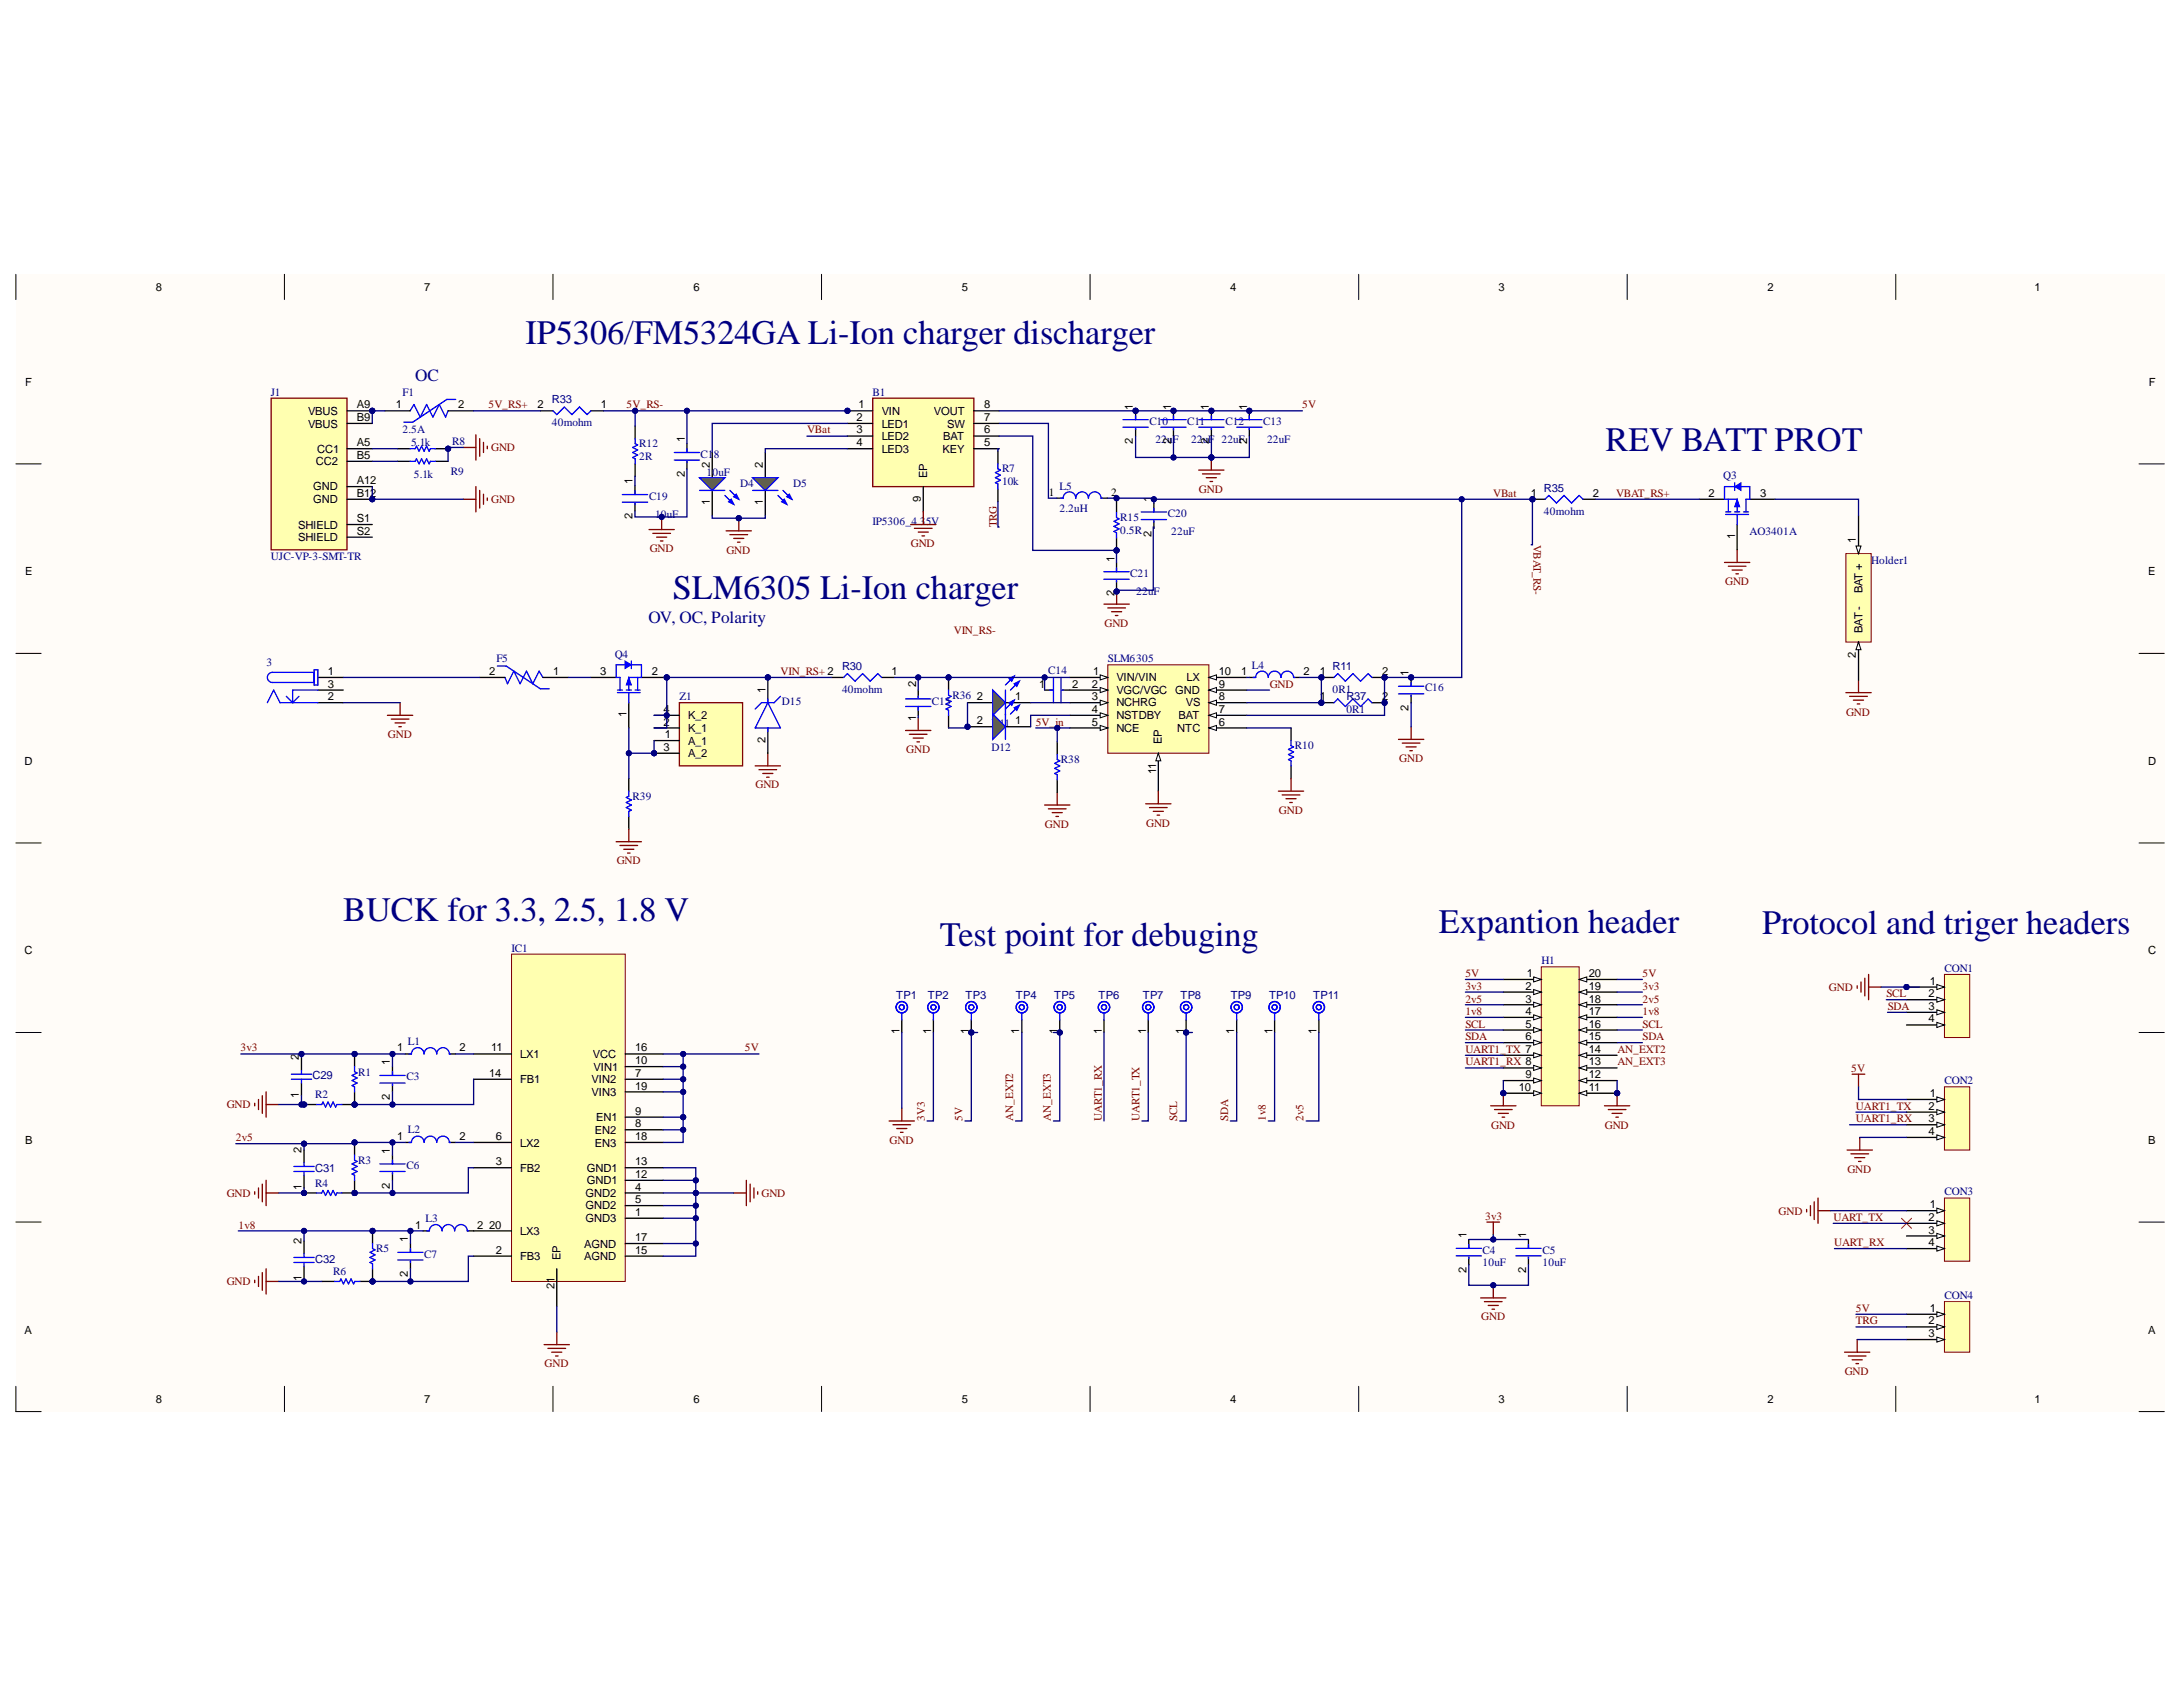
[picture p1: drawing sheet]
<svg xmlns="http://www.w3.org/2000/svg" width="279mm" height="216mm" viewBox="0 0 279 216" stroke-linecap="round" stroke-linejoin="round" font-family="sans-serif">
<defs><g id="words">
<g font-size="4.4" fill="#000080">
<text x="67.3" y="44.1">IP5306/FM5324GA Li-Ion charger discharger</text>
<text x="205.5" y="57.8">REV BATT PROT</text>
<text x="86.1" y="76.7">SLM6305 Li-Ion charger</text>
<text x="43.9" y="117.9">BUCK for 3.3, 2.5, 1.8 V</text>
<text x="184.2" y="119.4">Expantion header</text>
<text x="225.5" y="119.6">Protocol and triger headers</text>
<text x="120.3" y="121">Test point for debuging</text>
</g>
<g font-size="2.2" fill="#000080">
<text x="53.1" y="48.7">OC</text>
<text x="83" y="79.8">OV, OC, Polarity</text>
</g>
<g font-size="1.4">
<text x="20" y="37.2">8</text>
<text x="54.3" y="37.2">7</text>
<text x="88.7" y="37.2">6</text>
<text x="123.1" y="37.2">5</text>
<text x="157.4" y="37.2">4</text>
<text x="191.8" y="37.2">3</text>
<text x="226.2" y="37.2">2</text>
<text x="260.4" y="37.2">1</text>
<text x="3.2" y="49.4">F</text>
<text x="39.4" y="53.1">VBUS</text>
<text x="45.7" y="52.3">A9</text>
<text x="45.7" y="53.9">B9</text>
<text x="50.7" y="52.3">1</text>
<text x="58.6" y="52.3">2</text>
<text x="68.8" y="52.3">2</text>
<text x="76.9" y="52.3">1</text>
<text x="109.6" y="53.9">2</text>
<text x="109.9" y="52.3">1</text>
<text x="112.8" y="53.1">VIN</text>
<text x="119.5" y="53.1">VOUT</text>
<text x="126" y="52.3">8</text>
<text x="126" y="53.9">7</text>
<text x="145" y="52.4" transform="rotate(-90 145 52.4)">1</text>
<text x="149.9" y="52.4" transform="rotate(-90 149.9 52.4)">1</text>
<text x="154.7" y="52.4" transform="rotate(-90 154.7 52.4)">1</text>
<text x="159.6" y="52.4" transform="rotate(-90 159.6 52.4)">1</text>
<text x="275" y="49.4">F</text>
<text x="39.4" y="54.7">VBUS</text>
<text x="40.4" y="59.5">CC2</text>
<text x="40.6" y="57.9">CC1</text>
<text x="45.7" y="57.1">A5</text>
<text x="45.7" y="58.8">B5</text>
<text x="87.6" y="56.6" transform="rotate(-90 87.6 56.6)">1</text>
<text x="90.9" y="59.9" transform="rotate(-90 90.9 59.9)">2</text>
<text x="97.6" y="59.9" transform="rotate(-90 97.6 59.9)">2</text>
<text x="109.6" y="55.5">3</text>
<text x="109.6" y="57.1">4</text>
<text x="112.8" y="54.7">LED1</text>
<text x="112.8" y="56.3">LED2</text>
<text x="112.8" y="57.9">LED3</text>
<text x="120.6" y="57.9">KEY</text>
<text x="120.7" y="56.3">BAT</text>
<text x="121.2" y="54.7">SW</text>
<text x="126" y="55.5">6</text>
<text x="126" y="57.1">5</text>
<text x="145" y="56.8" transform="rotate(-90 145 56.8)">2</text>
<text x="149.9" y="56.8" transform="rotate(-90 149.9 56.8)">2</text>
<text x="154.7" y="56.8" transform="rotate(-90 154.7 56.8)">2</text>
<text x="159.6" y="56.8" transform="rotate(-90 159.6 56.8)">2</text>
<text x="40.1" y="62.8">GND</text>
<text x="40.1" y="64.4">GND</text>
<text x="45.7" y="62">A12</text>
<text x="45.7" y="63.6">B12</text>
<text x="81" y="62" transform="rotate(-90 81 62)">1</text>
<text x="87.6" y="61.1" transform="rotate(-90 87.6 61.1)">2</text>
<text x="90.9" y="64.6" transform="rotate(-90 90.9 64.6)">1</text>
<text x="97.6" y="64.6" transform="rotate(-90 97.6 64.6)">1</text>
<text x="117.8" y="64.3" transform="rotate(-90 117.8 64.3)">9</text>
<text x="118.7" y="61.1" transform="rotate(-90 118.7 61.1)">EP</text>
<text x="134.3" y="63.4">1</text>
<text x="142.2" y="63.4">2</text>
<text x="147.4" y="64.2" transform="rotate(-90 147.4 64.2)">1</text>
<text x="195.9" y="63.6">1</text>
<text x="203.9" y="63.6">2</text>
<text x="218.7" y="63.6">2</text>
<text x="225.3" y="63.6">3</text>
<text x="38.2" y="67.7">SHIELD</text>
<text x="38.2" y="69.3">SHIELD</text>
<text x="45.7" y="66.8">S1</text>
<text x="45.7" y="68.4">S2</text>
<text x="81" y="66.5" transform="rotate(-90 81 66.5)">2</text>
<text x="142.6" y="71.9" transform="rotate(-90 142.6 71.9)">1</text>
<text x="147.4" y="68.7" transform="rotate(-90 147.4 68.7)">2</text>
<text x="222.1" y="68.9" transform="rotate(-90 222.1 68.9)">1</text>
<text x="237.5" y="69.5" transform="rotate(-90 237.5 69.5)">1</text>
<text x="3.2" y="73.6">E</text>
<text x="142.6" y="76.3" transform="rotate(-90 142.6 76.3)">2</text>
<text x="238.4" y="75.9" transform="rotate(-90 238.4 75.9)">BAT +</text>
<text x="274.9" y="73.6">E</text>
<text x="238.4" y="81" transform="rotate(-90 238.4 81)">BAT -</text>
<text x="42" y="86.4">1</text>
<text x="42" y="88">3</text>
<text x="42" y="89.6">2</text>
<text x="62.6" y="86.4">2</text>
<text x="70.8" y="86.4">1</text>
<text x="76.8" y="86.4">3</text>
<text x="83.4" y="86.4">2</text>
<text x="98" y="88.6" transform="rotate(-90 98 88.6)">1</text>
<text x="114.1" y="86.4">1</text>
<text x="117.2" y="88" transform="rotate(-90 117.2 88)">2</text>
<text x="125" y="89.6">2</text>
<text x="129.9" y="89.6">1</text>
<text x="133" y="88">1</text>
<text x="137.2" y="88">2</text>
<text x="139.8" y="88">2</text>
<text x="139.8" y="89.6">3</text>
<text x="139.9" y="86.4">1</text>
<text x="142.9" y="87.2">VIN/VIN</text>
<text x="142.9" y="88.8">VGC/VGSCLM6305</text>
<text x="150.4" y="88.8">GND</text>
<text x="151.8" y="87.2">LX</text>
<text x="156" y="89.6">8</text>
<text x="156" y="88">9</text>
<text x="156" y="86.4">10</text>
<text x="158.9" y="86.4">1</text>
<text x="166.8" y="86.4">2</text>
<text x="168.9" y="89.6">1</text>
<text x="168.9" y="86.4">1</text>
<text x="176.9" y="89.6">2</text>
<text x="176.9" y="86.4">2</text>
<text x="180.3" y="86.5" transform="rotate(-90 180.3 86.5)">1</text>
<text x="237.5" y="84.2" transform="rotate(-90 237.5 84.2)">2</text>
<text x="80.2" y="91.8" transform="rotate(-90 80.2 91.8)">1</text>
<text x="84.9" y="92.9">2</text>
<text x="84.9" y="91.3">4</text>
<text x="85.1" y="94.5">1</text>
<text x="88.1" y="95.3">A_1</text>
<text x="88.1" y="93.7">K_1</text>
<text x="88.1" y="92">K_2</text>
<text x="98" y="95.1" transform="rotate(-90 98 95.1)">2</text>
<text x="117.2" y="92.3" transform="rotate(-90 117.2 92.3)">1</text>
<text x="125" y="92.7">2</text>
<text x="129.9" y="92.7">1</text>
<text x="139.8" y="91.3">4</text>
<text x="139.8" y="92.9">5</text>
<text x="142.9" y="90.4">NCHRG</text>
<text x="142.9" y="92">NSTDBY</text>
<text x="142.9" y="93.7">NCE</text>
<text x="148.7" y="95.2" transform="rotate(-90 148.7 95.2)">EP</text>
<text x="150.7" y="93.7">NTC</text>
<text x="150.8" y="92">BAT</text>
<text x="151.8" y="90.4">VS</text>
<text x="156" y="92.9">6</text>
<text x="156" y="91.3">7</text>
<text x="180.3" y="91" transform="rotate(-90 180.3 91)">2</text>
<text x="3.1" y="97.9">D</text>
<text x="84.9" y="96.1">3</text>
<text x="88.1" y="96.9">A_2</text>
<text x="148" y="99" transform="rotate(-90 148 99)">11</text>
<text x="274.9" y="97.9">D</text>
<text x="3.1" y="122.1">C</text>
<text x="195.4" y="125">1</text>
<text x="203.4" y="125">20</text>
<text x="274.9" y="122.1">C</text>
<text x="195.2" y="126.7">2</text>
<text x="195.2" y="128.3">3</text>
<text x="195.2" y="129.9">4</text>
<text x="195.2" y="131.5">5</text>
<text x="203.4" y="131.5">16</text>
<text x="203.4" y="129.9">17</text>
<text x="203.4" y="128.3">18</text>
<text x="203.4" y="126.7">19</text>
<text x="246.8" y="127.6">2</text>
<text x="246.8" y="129.2">3</text>
<text x="246.8" y="130.8">4</text>
<text x="247" y="126">1</text>
<text x="38.2" y="135.7" transform="rotate(-90 38.2 135.7)">2</text>
<text x="49.9" y="136.3" transform="rotate(-90 49.9 136.3)">1</text>
<text x="50.8" y="134.6">1</text>
<text x="58.8" y="134.6">2</text>
<text x="62.6" y="137.9">14</text>
<text x="62.9" y="134.6">11</text>
<text x="66.6" y="135.4">LX1</text>
<text x="75.9" y="135.4">VCC</text>
<text x="76" y="137">VIN1</text>
<text x="81.3" y="134.6">16</text>
<text x="81.3" y="136.2">10</text>
<text x="81.3" y="137.9">7</text>
<text x="115.1" y="132.4" transform="rotate(-90 115.1 132.4)">1</text>
<text x="119.2" y="132.4" transform="rotate(-90 119.2 132.4)">1</text>
<text x="124" y="132.4" transform="rotate(-90 124 132.4)">1</text>
<text x="130.4" y="132.4" transform="rotate(-90 130.4 132.4)">1</text>
<text x="135.4" y="132.4" transform="rotate(-90 135.4 132.4)">1</text>
<text x="141" y="132.4" transform="rotate(-90 141 132.4)">1</text>
<text x="146.7" y="132.4" transform="rotate(-90 146.7 132.4)">1</text>
<text x="151.5" y="132.4" transform="rotate(-90 151.5 132.4)">1</text>
<text x="157.9" y="132.4" transform="rotate(-90 157.9 132.4)">1</text>
<text x="162.8" y="132.4" transform="rotate(-90 162.8 132.4)">1</text>
<text x="168.5" y="132.4" transform="rotate(-90 168.5 132.4)">1</text>
<text x="195.2" y="133.1">6</text>
<text x="195.2" y="137.9">9</text>
<text x="203.4" y="137.9">12</text>
<text x="203.4" y="136.3">13</text>
<text x="203.4" y="134.7">14</text>
<text x="203.4" y="133.1">15</text>
<text x="38.2" y="140.5" transform="rotate(-90 38.2 140.5)">1</text>
<text x="49.9" y="140.8" transform="rotate(-90 49.9 140.8)">2</text>
<text x="66.6" y="138.6">FB1</text>
<text x="75.7" y="140.2">VIN3</text>
<text x="75.7" y="138.6">VIN2</text>
<text x="76.3" y="143.4">EN1</text>
<text x="81.3" y="139.5">19</text>
<text x="81.3" y="142.7">9</text>
<text x="194.4" y="139.6">10</text>
<text x="203.4" y="139.6">11</text>
<text x="246.8" y="142">2</text>
<text x="246.8" y="143.6">3</text>
<text x="247" y="140.4">1</text>
<text x="3.2" y="146.4">B</text>
<text x="38.6" y="147.5" transform="rotate(-90 38.6 147.5)">2</text>
<text x="49.9" y="147.7" transform="rotate(-90 49.9 147.7)">1</text>
<text x="50.8" y="145.9">1</text>
<text x="58.8" y="145.9">2</text>
<text x="63.4" y="145.9">6</text>
<text x="63.4" y="149.1">3</text>
<text x="66.6" y="146.7">LX2</text>
<text x="66.6" y="150">FB2</text>
<text x="75.1" y="150">GND1</text>
<text x="76.1" y="146.7">EN3</text>
<text x="76.1" y="145.1">EN2</text>
<text x="81.3" y="149.1">13</text>
<text x="81.3" y="145.9">18</text>
<text x="81.3" y="144.3">8</text>
<text x="246.8" y="145.3">4</text>
<text x="274.9" y="146.4">B</text>
<text x="38.6" y="152.2" transform="rotate(-90 38.6 152.2)">1</text>
<text x="49.9" y="152.2" transform="rotate(-90 49.9 152.2)">2</text>
<text x="75" y="154.8">GND2</text>
<text x="75" y="153.2">GND2</text>
<text x="75.1" y="151.6">GND1</text>
<text x="81.3" y="150.8">12</text>
<text x="81.3" y="154">5</text>
<text x="81.3" y="152.4">4</text>
<text x="81.3" y="155.6">1</text>
<text x="247" y="154.6">1</text>
<text x="38.6" y="159.2" transform="rotate(-90 38.6 159.2)">2</text>
<text x="52.2" y="159" transform="rotate(-90 52.2 159)">1</text>
<text x="53.1" y="157.2">1</text>
<text x="61.1" y="157.2">2</text>
<text x="62.6" y="157.2">20</text>
<text x="63.4" y="160.4">2</text>
<text x="66.6" y="158.1">LX3</text>
<text x="66.6" y="161.3">FB3</text>
<text x="71.7" y="161.3" transform="rotate(-90 71.7 161.3)">EP</text>
<text x="74.8" y="161.3">AGND</text>
<text x="74.8" y="159.7">AGND</text>
<text x="75" y="156.4">GND3</text>
<text x="81.3" y="160.4">15</text>
<text x="81.3" y="158.8">17</text>
<text x="187.7" y="158.5" transform="rotate(-90 187.7 158.5)">1</text>
<text x="195.3" y="158.5" transform="rotate(-90 195.3 158.5)">1</text>
<text x="246.8" y="156.3">2</text>
<text x="246.8" y="157.9">3</text>
<text x="246.8" y="159.5">4</text>
<text x="38.6" y="163.9" transform="rotate(-90 38.6 163.9)">1</text>
<text x="52.2" y="163.4" transform="rotate(-90 52.2 163.4)">2</text>
<text x="71" y="165" transform="rotate(-90 71 165)">21</text>
<text x="187.7" y="162.9" transform="rotate(-90 187.7 162.9)">2</text>
<text x="195.3" y="162.9" transform="rotate(-90 195.3 162.9)">2</text>
<text x="247" y="167.9">1</text>
<text x="3.1" y="170.7">A</text>
<text x="246.8" y="169.5">2</text>
<text x="246.8" y="171.1">3</text>
<text x="274.9" y="170.7">A</text>
<text x="20" y="179.6">8</text>
<text x="54.3" y="179.6">7</text>
<text x="88.7" y="179.6">6</text>
<text x="123.1" y="179.6">5</text>
<text x="157.4" y="179.6">4</text>
<text x="191.8" y="179.6">3</text>
<text x="226.2" y="179.6">2</text>
<text x="260.4" y="179.6">1</text>
</g>
<g font-size="1.4" fill="#000080">
<text x="34.7" y="50.7">J1</text>
<text x="51.5" y="50.7">F1</text>
<text x="70.6" y="51.6">R33</text>
<text x="111.7" y="50.7">B1</text>
<text x="51.5" y="55.5">2.5A</text>
<text x="52.6" y="57.1">5.1k</text>
<text x="57.9" y="56.9">R8</text>
<text x="70.6" y="54.5">40mohm</text>
<text x="81.8" y="57.3">R12</text>
<text x="81.8" y="58.9">2R</text>
<text x="89.7" y="58.6">C1</text>
<text x="91.4" y="58.6">8</text>
<text x="147.1" y="54.4">C10</text>
<text x="147.9" y="56.7">22uF</text>
<text x="151.9" y="54.4">C11</text>
<text x="152.4" y="56.7">22uF</text>
<text x="156.3" y="56.7">22uF</text>
<text x="156.8" y="54.4">C12</text>
<text x="161.7" y="54.4">C13</text>
<text x="162.2" y="56.7">22uF</text>
<text x="53" y="61.1">5.1k</text>
<text x="57.7" y="60.8">R9</text>
<text x="83.1" y="63.9">C19</text>
<text x="90.4" y="60.9">1</text>
<text x="91.2" y="60.9">0uF</text>
<text x="94.7" y="62.3">D4</text>
<text x="101.5" y="62.3">D5</text>
<text x="128.2" y="60.5">R7</text>
<text x="128.2" y="62.1">10k</text>
<text x="135.6" y="62.7">L5</text>
<text x="135.6" y="65.5">2.2uH</text>
<text x="197.6" y="65.9">40mohm</text>
<text x="197.6" y="62.9">R35</text>
<text x="220.5" y="61.3">Q3</text>
<text x="34.7" y="71.6">UJC-VP-3-SMT-TR</text>
<text x="83.8" y="66.3">10uF</text>
<text x="111.7" y="67.1">IP5306_4.35V</text>
<text x="143.4" y="66.7">R15</text>
<text x="143.4" y="68.3">0.5R</text>
<text x="149.5" y="66.2">C20</text>
<text x="149.9" y="68.5">22uF</text>
<text x="223.9" y="68.4">AO3401A</text>
<text x="144.7" y="73.8">C21</text>
<text x="145.4" y="76.2">22uF</text>
<text x="239.5" y="72.1">Holder1</text>
<text x="34.1" y="85.2">3</text>
<text x="63.5" y="84.7">F5</text>
<text x="78.7" y="84.2">Q4</text>
<text x="87" y="89.6">Z1</text>
<text x="107.8" y="88.6">40mohm</text>
<text x="107.8" y="85.8">R30</text>
<text x="121.9" y="89.5">R36</text>
<text x="134.2" y="86.3">C14</text>
<text x="141.8" y="84.7">SLM6305</text>
<text x="160.2" y="85.6">L4</text>
<text x="170.5" y="88.6">0R1</text>
<text x="170.5" y="85.8">R11</text>
<text x="172.3" y="89.6">R37</text>
<text x="182.4" y="88.5">C16</text>
<text x="100.1" y="90.2">D15</text>
<text x="119.3" y="90.2">C15</text>
<text x="126.9" y="93">D11</text>
<text x="165.7" y="95.9">R10</text>
<text x="172.3" y="91.3">0R1</text>
<text x="126.9" y="96.1">D12</text>
<text x="135.8" y="97.7">R38</text>
<text x="81" y="102.4">R39</text>
<text x="65.5" y="121.8">IC1</text>
<text x="197.3" y="123.4">H1</text>
<text x="248.9" y="124.4">CON1</text>
<text x="114.7" y="127.9">TP1</text>
<text x="118.8" y="127.9">TP2</text>
<text x="123.6" y="127.9">TP3</text>
<text x="130" y="127.9">TP4</text>
<text x="134.9" y="127.9">TP5</text>
<text x="140.6" y="127.9">TP6</text>
<text x="146.3" y="127.9">TP7</text>
<text x="151.1" y="127.9">TP8</text>
<text x="157.5" y="127.9">TP9</text>
<text x="162.4" y="127.9">TP10</text>
<text x="168.1" y="127.9">TP11</text>
<text x="45.9" y="137.7">R1</text>
<text x="52.2" y="133.8">L1</text>
<text x="40" y="138.1">C29</text>
<text x="40.4" y="140.6">R2</text>
<text x="52" y="138.3">C3</text>
<text x="248.9" y="138.8">CON2</text>
<text x="40.4" y="150">C31</text>
<text x="45.9" y="148.9">R3</text>
<text x="52" y="149.6">C6</text>
<text x="52.2" y="145">L2</text>
<text x="40.4" y="151.9">R4</text>
<text x="248.9" y="153">CON3</text>
<text x="40.4" y="161.6">C32</text>
<text x="48.1" y="160.3">R5</text>
<text x="54.3" y="160.9">C7</text>
<text x="54.5" y="156.4">L3</text>
<text x="189.7" y="160.4">C4</text>
<text x="197.4" y="160.4">C5</text>
<text x="42.6" y="163.2">R6</text>
<text x="189.7" y="162">10uF</text>
<text x="197.4" y="162">10uF</text>
<text x="248.9" y="166.3">CON4</text>
</g>
<g font-size="1.4" fill="#800000">
<text x="62.5" y="52.3">5V_RS+</text>
<text x="80.2" y="52.3">5V_RS-</text>
<text x="166.7" y="52.3">5V</text>
<text x="62.9" y="57.8">GND</text>
<text x="103.3" y="55.5">VBat</text>
<text x="62.9" y="64.4">GND</text>
<text x="153.5" y="63.1">GND</text>
<text x="191.1" y="63.6">VBat</text>
<text x="206.8" y="63.6">VBAT_RS+</text>
<text x="83.2" y="70.7">GND</text>
<text x="93" y="70.9">GND</text>
<text x="116.6" y="70">GND</text>
<text x="127.6" y="67.5" transform="rotate(-90 127.6 67.5)">TRG</text>
<text x="196.3" y="69.7" transform="rotate(90 196.3 69.7)">VBAT_RS-</text>
<text x="220.8" y="74.9">GND</text>
<text x="122.1" y="81.2">VIN_RS-</text>
<text x="141.4" y="80.3">GND</text>
<text x="99.9" y="86.3">VIN_RS+ 2</text>
<text x="162.5" y="88">GND</text>
<text x="49.7" y="94.5">GND</text>
<text x="132.6" y="92.9">5V_in</text>
<text x="236.3" y="91.6">GND</text>
<text x="96.7" y="100.9">GND</text>
<text x="116" y="96.4">GND</text>
<text x="179.1" y="97.5">GND</text>
<text x="133.7" y="106">GND</text>
<text x="146.7" y="105.8">GND</text>
<text x="163.7" y="104.2">GND</text>
<text x="78.9" y="110.6">GND</text>
<text x="187.5" y="125">5V</text>
<text x="210.2" y="125">5V</text>
<text x="187.5" y="128.3">2v5</text>
<text x="187.5" y="129.9">1v8</text>
<text x="187.5" y="126.7">3v3</text>
<text x="187.5" y="131.5">SCL</text>
<text x="210.2" y="128.3">2v5</text>
<text x="210.2" y="129.9">1v8</text>
<text x="210.2" y="126.7">3v3</text>
<text x="210.2" y="131.5">SCL</text>
<text x="234.1" y="126.8">GND</text>
<text x="241.4" y="127.6">SCL</text>
<text x="241.6" y="129.2">SDA</text>
<text x="30.8" y="134.6">3v3</text>
<text x="95.3" y="134.6">5V</text>
<text x="187.5" y="133.1">SDA</text>
<text x="187.5" y="134.7">UART1_TX 7</text>
<text x="187.5" y="136.3">UART1_RX 8</text>
<text x="207" y="134.7">AN_EXT2</text>
<text x="207" y="136.3">AN_EXT3</text>
<text x="210.2" y="133.1">SDA</text>
<text x="236.9" y="137.2">5V</text>
<text x="29" y="141.8">GND</text>
<text x="118.3" y="143.4" transform="rotate(-90 118.3 143.4)">3V3</text>
<text x="123.2" y="143.4" transform="rotate(-90 123.2 143.4)">5V</text>
<text x="129.7" y="143.4" transform="rotate(-90 129.7 143.4)">AN_EXT2</text>
<text x="134.5" y="143.4" transform="rotate(-90 134.5 143.4)">AN_EXT3</text>
<text x="141" y="143.4" transform="rotate(-90 141 143.4)">UART1_RX</text>
<text x="145.8" y="143.4" transform="rotate(-90 145.8 143.4)">UART1_TX</text>
<text x="150.7" y="143.4" transform="rotate(-90 150.7 143.4)">SCL</text>
<text x="157.2" y="143.4" transform="rotate(-90 157.2 143.4)">SDA</text>
<text x="162" y="143.4" transform="rotate(-90 162 143.4)">1v8</text>
<text x="166.8" y="143.4" transform="rotate(-90 166.8 143.4)">2v5</text>
<text x="237.5" y="142">UART1_TX</text>
<text x="237.5" y="143.6">UART1_RX</text>
<text x="30.2" y="146.1">2v5</text>
<text x="113.9" y="146.4">GND</text>
<text x="190.8" y="144.5">GND</text>
<text x="205.4" y="144.5">GND</text>
<text x="29" y="153.2">GND</text>
<text x="97.5" y="153.2">GND</text>
<text x="227.6" y="155.4">GND</text>
<text x="236.4" y="150.1">GND</text>
<text x="30.5" y="157.2">1v8</text>
<text x="190.1" y="156.1">3v3</text>
<text x="234.7" y="156.2">UART_TX</text>
<text x="234.8" y="159.5">UART_RX</text>
<text x="29" y="164.5">GND</text>
<text x="237.5" y="167.9">5V</text>
<text x="189.6" y="169">GND</text>
<text x="237.5" y="169.5">TRG</text>
<text x="69.7" y="175">GND</text>
<text x="236.1" y="176">GND</text>
</g>
</g></defs>
<g fill="#fffcf8">
<path d="M2 35.1h275v145.6h-275z" fill-rule="evenodd"/>
<path d="M5.3 38.3h268.5v139.1h-268.5z" fill-rule="evenodd"/>
</g>
<g fill="none" stroke="#000" stroke-width=".13">
<path d="M2 35.1v3.2M36.4 35.1v3.2M70.8 35.1v3.2M105.1 35.1v3.2M139.5 35.1v3.2M173.9 35.1v3.2M208.3 35.1v3.2M242.6 35.1v3.2M2 59.4h3.3M273.8 59.4h3.2M2 83.6h3.3M273.8 83.6h3.2"/>
<path d="M2 107.9h3.3M273.8 107.9h3.2M2 132.1h3.3M273.8 132.1h3.2M2 156.4h3.3M273.8 156.4h3.2M2 177.4v3.3h3.3M36.4 177.4v3.3M70.8 177.4v3.3M105.2 177.4v3.3M139.5 177.4v3.3M173.9 177.4v3.3"/>
<path d="M208.3 177.4v3.3M242.6 177.4v3.3M273.8 180.7h3.2"/>
</g>
<circle cx="108.5" cy="52.6" r=".32" fill="#000080"/>
<circle cx="108.5" cy="52.6" r=".32" fill="none" stroke="#000080" stroke-width=".13"/>
<path d="M111.7 51h12.9v11.3h-12.9z" fill-rule="evenodd" fill="#ffffb0"/>
<path d="M111.7 51h12.9v11.3h-12.9z" fill="none" stroke="#800000" stroke-width=".17"/>
<path d="M108.5 52.6h3.2" fill="none" stroke="#000" stroke-width=".17"/>
<circle cx="108.5" cy="52.6" r=".32" fill="#000080"/>
<circle cx="108.5" cy="52.6" r=".32" fill="none" stroke="#000080" stroke-width=".13"/>
<path d="M98 57.9v3.2M108.5 54.2h3.2M108.5 55.8h3.2M108.5 57.4h3.2M124.6 54.2h3.3M124.6 55.8h3.3M124.6 57.4h3.3M124.6 52.6h3.3M98 62.8v3.2M118.2 62.3v3.2" fill="none" stroke="#000" stroke-width=".17"/>
<path d="M116.6 67.1h3.2M117 67.6h2.3M117.5 68.1h1.3M118 68.6h.3M118.2 65.5v1.6M236.3 88.6h3.2M236.7 89.1h2.3M237.2 89.6h1.3M237.7 90.1h.3M237.9 87v1.6" fill="none" stroke="#800000" stroke-width=".17"/>
<path d="M96.3 61.1h3.3l-1.6 1.7z" fill="#0f0"/>
<path d="M96.3 61.1h3.3l-1.6 1.7zM99.6 63.4l1.1 1.1M100.2 62.8l1.1 1.1" fill="none" stroke="#00f" stroke-width=".17"/>
<path d="M100.1 64.2l.3-.3 .3 .6z" fill="#00f"/>
<path d="M100.1 64.2l.3-.3 .3 .6z" fill="none" stroke="#00f" stroke-width=".17"/>
<path d="M100.7 63.6l.3-.4 .3 .7z" fill="#00f"/>
<path d="M96.3 62.8h3.3M100.7 63.6l.3-.4 .3 .7z" fill="none" stroke="#00f" stroke-width=".17"/>
<path d="M91.2 57.9v3.2M91.2 62.8v3.2" fill="none" stroke="#000" stroke-width=".17"/>
<path d="M89.5 61.1h3.3l-1.6 1.7z" fill="#0f0"/>
<path d="M89.5 61.1h3.3l-1.6 1.7zM92.8 63.4l1.1 1.1M93.4 62.8l1.2 1.1" fill="none" stroke="#00f" stroke-width=".17"/>
<path d="M93.3 64.2l.3-.3 .3 .6z" fill="#00f"/>
<path d="M93.3 64.2l.3-.3 .3 .6z" fill="none" stroke="#00f" stroke-width=".17"/>
<path d="M93.9 63.6l.3-.4 .4 .7z" fill="#00f"/>
<path d="M81.3 56.1v.7l.3 .1-.6 .4 .6 .3-.6 .3 .6 .3-.6 .4 .3 .1v.7M86.3 57.9h3.2M86.3 58.9h3.2M87.9 57.4v.5M87.9 59v.2M79.7 63.3h3.2M79.7 64.3h3.2M81.3 62.8v.5M81.3 64.4v.2M89.5 62.8h3.3M93.9 63.6l.3-.4 .4 .7z" fill="none" stroke="#00f" stroke-width=".17"/>
<path d="M81.3 54.5v1.6M81.3 59.4v1.6M87.9 56.8v1.1M87.9 59v1M81.3 62.2v1.1M81.3 64.4v1" fill="none" stroke="#000" stroke-width=".17"/>
<path d="M83.1 67.8h3.2M83.6 68.3h2.2M84 68.7h1.3M84.5 69.2h.3M84.7 66.2v1.6" fill="none" stroke="#800000" stroke-width=".17"/>
<circle cx="84.7" cy="66.2" r=".32" fill="#000080"/>
<circle cx="84.7" cy="66.2" r=".32" fill="none" stroke="#000080" stroke-width=".13"/>
<circle cx="145.3" cy="52.6" r=".32" fill="#000080"/>
<circle cx="145.3" cy="52.6" r=".32" fill="none" stroke="#000080" stroke-width=".13"/>
<path d="M145.3 52.6v1.1" fill="none" stroke="#000" stroke-width=".17"/>
<circle cx="145.3" cy="52.6" r=".32" fill="#000080"/>
<circle cx="145.3" cy="52.6" r=".32" fill="none" stroke="#000080" stroke-width=".13"/>
<path d="M145.3 54.8v1" fill="none" stroke="#000" stroke-width=".17"/>
<path d="M143.7 53.7h3.3M143.7 54.7h3.3M145.3 53.2v.5M145.3 54.8v.2" fill="none" stroke="#00f" stroke-width=".17"/>
<circle cx="150.2" cy="52.6" r=".32" fill="#000080"/>
<circle cx="150.2" cy="52.6" r=".32" fill="none" stroke="#000080" stroke-width=".13"/>
<path d="M150.2 52.6v1.1" fill="none" stroke="#000" stroke-width=".17"/>
<circle cx="150.2" cy="52.6" r=".32" fill="#000080"/>
<circle cx="150.2" cy="52.6" r=".32" fill="none" stroke="#000080" stroke-width=".13"/>
<path d="M150.2 54.8v1" fill="none" stroke="#000" stroke-width=".17"/>
<path d="M148.6 53.7h3.2M148.6 54.7h3.2M150.2 53.2v.5M150.2 54.8v.2" fill="none" stroke="#00f" stroke-width=".17"/>
<circle cx="155" cy="52.6" r=".32" fill="#000080"/>
<circle cx="155" cy="52.6" r=".32" fill="none" stroke="#000080" stroke-width=".13"/>
<path d="M155 52.6v1.1" fill="none" stroke="#000" stroke-width=".17"/>
<circle cx="155" cy="52.6" r=".32" fill="#000080"/>
<circle cx="155" cy="52.6" r=".32" fill="none" stroke="#000080" stroke-width=".13"/>
<path d="M155 54.8v1" fill="none" stroke="#000" stroke-width=".17"/>
<path d="M153.4 53.7h3.3M153.4 54.7h3.3M155 53.2v.5M155 54.8v.2" fill="none" stroke="#00f" stroke-width=".17"/>
<circle cx="159.9" cy="52.6" r=".32" fill="#000080"/>
<circle cx="159.9" cy="52.6" r=".32" fill="none" stroke="#000080" stroke-width=".13"/>
<path d="M159.9 52.6v1.1" fill="none" stroke="#000" stroke-width=".17"/>
<circle cx="159.9" cy="52.6" r=".32" fill="#000080"/>
<circle cx="159.9" cy="52.6" r=".32" fill="none" stroke="#000080" stroke-width=".13"/>
<path d="M159.9 54.8v1" fill="none" stroke="#000" stroke-width=".17"/>
<path d="M158.3 53.7h3.2M158.3 54.7h3.2M159.9 53.2v.5M159.9 54.8v.2" fill="none" stroke="#00f" stroke-width=".17"/>
<path d="M155 58.5v1.7M153.4 60.2h3.3M153.9 60.6h2.3M154.4 61.1h1.3M154.9 61.6h.3" fill="none" stroke="#800000" stroke-width=".17"/>
<circle cx="155" cy="58.5" r=".32" fill="#000080"/>
<circle cx="155" cy="58.5" r=".32" fill="none" stroke="#000080" stroke-width=".13"/>
<path d="M135.3 63.8h.8M140.9 63.8h.8" fill="none" stroke="#000" stroke-width=".17"/>
<path d="M135.7 63.8h.4a.81 .81 0 0 1 .8-.9 .81 .81 0 0 1 .8 .9 .81 .81 0 0 1 .8-.9 .81 .81 0 0 1 .8 .9 .81 .81 0 0 1 .8-.9 .81 .81 0 0 1 .8 .9h.2" fill="none" stroke="#00f" stroke-width=".17"/>
<circle cx="142.9" cy="70.4" r=".32" fill="#000080"/>
<circle cx="142.9" cy="70.4" r=".32" fill="none" stroke="#000080" stroke-width=".13"/>
<path d="M142.9 68.8v1.6" fill="none" stroke="#000" stroke-width=".17"/>
<circle cx="142.9" cy="70.4" r=".32" fill="#000080"/>
<circle cx="142.9" cy="70.4" r=".32" fill="none" stroke="#000080" stroke-width=".13"/>
<path d="M142.9 64v1.6M142.9 72v1.2M142.9 74.3v1M147.7 64.4v1.1M147.7 66.7v.9" fill="none" stroke="#000" stroke-width=".17"/>
<path d="M141.3 73.2h3.2M141.3 74.1h3.2M142.9 65.6v.6l.3 .2-.6 .3 .6 .3-.6 .4 .6 .3-.6 .3 .3 .2v.6M142.9 72.7v.5M142.9 74.3v.2M146.1 65.5h3.2M146.1 66.5h3.2M147.7 65v.5M147.7 66.7v.1" fill="none" stroke="#00f" stroke-width=".17"/>
<path d="M141.3 77.3h3.2M141.8 77.8h2.2M142.3 78.3h1.3M142.8 78.8h.3M142.9 75.7v1.6" fill="none" stroke="#800000" stroke-width=".17"/>
<circle cx="142.9" cy="75.7" r=".32" fill="#000080"/>
<circle cx="142.9" cy="75.7" r=".32" fill="none" stroke="#000080" stroke-width=".13"/>
<path d="M190.3 156.4h1.6M191.1 156.4v1.6M189.5 166.1h3.2M190 166.6h2.3M190.5 167.1h1.3M191 167.6h.3M191.1 164.5v1.6" fill="none" stroke="#800000" stroke-width=".17"/>
<path d="M188 158.6v1.2M195.6 158.6v1.2M188 160.9v1M195.6 160.9v1" fill="none" stroke="#000" stroke-width=".17"/>
<path d="M186.4 159.8h3.2M188 159.3v.5M194 159.8h3.2M195.6 159.3v.5M186.4 160.7h3.2M188 160.9v.2M194 160.7h3.2M195.6 160.9v.2" fill="none" stroke="#00f" stroke-width=".17"/>
<circle cx="191.1" cy="164.5" r=".32" fill="#000080"/>
<circle cx="191.1" cy="164.5" r=".32" fill="none" stroke="#000080" stroke-width=".13"/>
<g fill="none" stroke="#800000" stroke-width=".17">
<path d="M220.7 72h3.3M221.2 72.5h2.3M221.7 73h1.3M222.2 73.4h.3M222.3 70.4v1.6M49.6 91.5h3.2M50.1 92h2.2M50.6 92.5h1.3M51 93h.4M51.2 89.9v1.6M113.8 143.5h3.2M114.3 143.9h2.3"/>
<path d="M114.8 144.4h1.3M115.3 144.9h.3M115.4 141.8v1.7M236.4 147.2h3.2M236.9 147.7h2.3M237.4 148.2h1.3M237.9 148.6h.3M238 145.6v1.6M236.1 173.1h3.2M236.6 173.5h2.2M237.1 174h1.2M237.5 174.5h.4"/>
<path d="M237.7 171.4v1.7"/>
</g>
<path d="M217.5 63.9h3.2M222.3 67.1v3.3M224 63.9h3.2M40.7 86.7h3.2M40.7 88.3h3.2M40.7 89.9h3.2" fill="none" stroke="#000" stroke-width=".17"/>
<g fill="none" stroke="#00f" stroke-width=".17">
<path d="M220.7 63.9h1.6v1.6M220.9 65.8h2.9M220.9 65.5h.6M221.2 63.9v1.6M222 65.5h.7M222.3 65.8v1.3M223.2 65.5h.6M223.5 63.9v1.6M34.2 89.9l.8-1.6 .8 1.6h4.9M36.6 89.1l.9 .8M38.3 89.1l-.8 .8M40.2 86h-5.3a.65 .65 0 0 0-.7 .7 .65 .65 0 0 0 .7 .6h5.3"/>
<path d="M40.2 85.7h.5v2h-.5zM40.7 88.3h-3.2v1.6"/>
</g>
<path d="M243.4 155.9l1.3 1.3M244.7 155.9l-1.3 1.3" fill="none" stroke="#f00" stroke-width=".13"/>
<path d="M222.3 63.9l.4 1h-.7z" fill="#00f"/>
<path d="M222.3 63.9l.4 1h-.7z" fill="none" stroke="#00f" stroke-width=".13"/>
<path d="M222 62.3h-1.3v1.6M222 61.8v1M222.8 62.3h1.2v1.6h-.5" fill="none" stroke="#00f" stroke-width=".17"/>
<path d="M222 62.3l.8-.5v1z" fill="#00f"/>
<path d="M222 62.3l.8-.5v1z" fill="none" stroke="#00f" stroke-width=".13"/>
<g fill="none" stroke="#800000" stroke-width=".17">
<path d="M96.7 98h3.2M97.1 98.5h2.3M97.6 99h1.3M98.1 99.5h.3M98.3 96.4v1.6M93.9 152.7h1.6M95.5 151.1v3.2M96 151.5v2.3M96.5 152v1.3M97 152.5v.3M69.6 172.1h3.3M70.1 172.6h2.3"/>
<path d="M70.6 173.1h1.3M71.1 173.5h.3M71.3 170.5v1.6"/>
</g>
<path d="M51.9 134.9h.8M57.5 134.9h.8M51.9 146.2h.8M54.1 157.5h.9M57.5 146.2h.8M59.8 157.5h.8" fill="none" stroke="#000" stroke-width=".17"/>
<path d="M52.3 134.9h.4a.81 .81 0 0 1 .8-.8 .81 .81 0 0 1 .8 .8 .81 .81 0 0 1 .8-.8 .81 .81 0 0 1 .8 .8 .81 .81 0 0 1 .8-.8 .81 .81 0 0 1 .8 .8h.2M52.3 146.2h.4a.81 .81 0 0 1 .8-.8 .81 .81 0 0 1 .8 .8 .81 .81 0 0 1 .8-.8 .81 .81 0 0 1 .8 .8 .81 .81 0 0 1 .8-.8 .81 .81 0 0 1 .8 .8h.2M54.6 157.5h.4a.81 .81 0 0 1 .8-.8 .81 .81 0 0 1 .8 .8 .81 .81 0 0 1 .8-.8 .81 .81 0 0 1 .8 .8 .81 .81 0 0 1 .8-.8 .81 .81 0 0 1 .8 .8h.2" fill="none" stroke="#00f" stroke-width=".17"/>
<circle cx="45.4" cy="134.9" r=".32" fill="#000080"/>
<circle cx="45.4" cy="134.9" r=".32" fill="none" stroke="#000080" stroke-width=".13"/>
<circle cx="45.4" cy="141.4" r=".32" fill="#000080"/>
<circle cx="45.4" cy="141.4" r=".32" fill="none" stroke="#000080" stroke-width=".13"/>
<path d="M45.4 134.9v1.6" fill="none" stroke="#000" stroke-width=".17"/>
<circle cx="45.4" cy="134.9" r=".32" fill="#000080"/>
<circle cx="45.4" cy="134.9" r=".32" fill="none" stroke="#000080" stroke-width=".13"/>
<path d="M45.4 139.7v1.7" fill="none" stroke="#000" stroke-width=".17"/>
<circle cx="45.4" cy="141.4" r=".32" fill="#000080"/>
<circle cx="45.4" cy="141.4" r=".32" fill="none" stroke="#000080" stroke-width=".13"/>
<path d="M45.4 136.5v.7l.3 .1-.6 .3 .6 .4-.6 .3 .6 .3-.6 .3 .3 .2v.6" fill="none" stroke="#00f" stroke-width=".17"/>
<circle cx="45.4" cy="141.4" r=".32" fill="#000080"/>
<circle cx="45.4" cy="141.4" r=".32" fill="none" stroke="#000080" stroke-width=".13"/>
<circle cx="38.9" cy="141.4" r=".32" fill="#000080"/>
<circle cx="38.9" cy="141.4" r=".32" fill="none" stroke="#000080" stroke-width=".13"/>
<path d="M43.8 141.4h1.6" fill="none" stroke="#000" stroke-width=".17"/>
<circle cx="45.4" cy="141.4" r=".32" fill="#000080"/>
<circle cx="45.4" cy="141.4" r=".32" fill="none" stroke="#000080" stroke-width=".13"/>
<path d="M38.9 141.4h1.6" fill="none" stroke="#000" stroke-width=".17"/>
<circle cx="38.9" cy="141.4" r=".32" fill="#000080"/>
<circle cx="38.9" cy="141.4" r=".32" fill="none" stroke="#000080" stroke-width=".13"/>
<path d="M48.6 137.6h3.3M48.6 138.6h3.3M50.2 137.2v.4M50.2 138.8v.1M40.5 141.4h.7l.1-.4 .4 .7 .3-.7 .3 .7 .3-.7 .4 .7 .1-.3h.7" fill="none" stroke="#00f" stroke-width=".17"/>
<path d="M50.2 136.5v1.1M50.2 138.8v.9" fill="none" stroke="#000" stroke-width=".17"/>
<circle cx="45.4" cy="146.2" r=".32" fill="#000080"/>
<circle cx="45.4" cy="146.2" r=".32" fill="none" stroke="#000080" stroke-width=".13"/>
<circle cx="45.4" cy="152.7" r=".32" fill="#000080"/>
<circle cx="45.4" cy="152.7" r=".32" fill="none" stroke="#000080" stroke-width=".13"/>
<path d="M45.4 146.2v1.6" fill="none" stroke="#000" stroke-width=".17"/>
<circle cx="45.4" cy="146.2" r=".32" fill="#000080"/>
<circle cx="45.4" cy="146.2" r=".32" fill="none" stroke="#000080" stroke-width=".13"/>
<path d="M45.4 151.1v1.6" fill="none" stroke="#000" stroke-width=".17"/>
<circle cx="45.4" cy="152.7" r=".32" fill="#000080"/>
<circle cx="45.4" cy="152.7" r=".32" fill="none" stroke="#000080" stroke-width=".13"/>
<path d="M45.4 147.8v.7l.3 .1-.6 .4 .6 .3-.6 .3 .6 .3-.6 .4 .3 .1v.7" fill="none" stroke="#00f" stroke-width=".17"/>
<circle cx="45.4" cy="152.7" r=".32" fill="#000080"/>
<circle cx="45.4" cy="152.7" r=".32" fill="none" stroke="#000080" stroke-width=".13"/>
<circle cx="38.9" cy="152.7" r=".32" fill="#000080"/>
<circle cx="38.9" cy="152.7" r=".32" fill="none" stroke="#000080" stroke-width=".13"/>
<path d="M43.8 152.7h1.6" fill="none" stroke="#000" stroke-width=".17"/>
<circle cx="45.4" cy="152.7" r=".32" fill="#000080"/>
<circle cx="45.4" cy="152.7" r=".32" fill="none" stroke="#000080" stroke-width=".13"/>
<path d="M38.9 152.7h1.6" fill="none" stroke="#000" stroke-width=".17"/>
<circle cx="38.9" cy="152.7" r=".32" fill="#000080"/>
<circle cx="38.9" cy="152.7" r=".32" fill="none" stroke="#000080" stroke-width=".13"/>
<path d="M40.5 152.7h.7l.1-.3 .4 .6 .3-.6 .3 .6 .3-.6 .4 .6 .1-.3h.7M48.6 149h3.3M48.6 149.9h3.3M50.2 148.5v.5M50.2 150.1v.2" fill="none" stroke="#00f" stroke-width=".17"/>
<path d="M50.2 147.8v1.2M50.2 150.1v1" fill="none" stroke="#000" stroke-width=".17"/>
<circle cx="47.7" cy="157.5" r=".32" fill="#000080"/>
<circle cx="47.7" cy="157.5" r=".32" fill="none" stroke="#000080" stroke-width=".13"/>
<circle cx="47.7" cy="164" r=".32" fill="#000080"/>
<circle cx="47.7" cy="164" r=".32" fill="none" stroke="#000080" stroke-width=".13"/>
<path d="M47.7 157.5v1.6" fill="none" stroke="#000" stroke-width=".17"/>
<circle cx="47.7" cy="157.5" r=".32" fill="#000080"/>
<circle cx="47.7" cy="157.5" r=".32" fill="none" stroke="#000080" stroke-width=".13"/>
<path d="M47.7 162.4v1.6" fill="none" stroke="#000" stroke-width=".17"/>
<circle cx="47.7" cy="164" r=".32" fill="#000080"/>
<circle cx="47.7" cy="164" r=".32" fill="none" stroke="#000080" stroke-width=".13"/>
<path d="M47.7 159.1v.7l.3 .2-.6 .3 .6 .3-.6 .3 .6 .3-.6 .4 .3 .1v.7" fill="none" stroke="#00f" stroke-width=".17"/>
<circle cx="47.7" cy="164" r=".32" fill="#000080"/>
<circle cx="47.7" cy="164" r=".32" fill="none" stroke="#000080" stroke-width=".13"/>
<path d="M46.1 164h1.6" fill="none" stroke="#000" stroke-width=".17"/>
<circle cx="47.7" cy="164" r=".32" fill="#000080"/>
<circle cx="47.7" cy="164" r=".32" fill="none" stroke="#000080" stroke-width=".13"/>
<path d="M52.5 159.1v1.2M41.2 164h1.6M52.5 161.4v1" fill="none" stroke="#000" stroke-width=".17"/>
<path d="M52.5 159.8v.5M42.8 164h.7l.1-.3 .4 .6 .3-.6 .3 .6 .3-.6 .4 .6 .1-.3h.7M50.9 160.3h3.2M50.9 161.2h3.2M52.5 161.4v.2" fill="none" stroke="#00f" stroke-width=".17"/>
<g fill="none" stroke="#800000" stroke-width=".17">
<path d="M34.1 139.7v3.3M32.6 141.2v.3M32.6 152.5v.3M33.1 140.7v1.3M33.1 152v1.3M33.6 140.2v2.3M33.6 151.5v2.3M34.1 151.1v3.2M34.1 152.7h1.6M34.1 141.4h1.6M32.6 163.8v.4M33.1 163.4v1.2"/>
<path d="M33.6 162.9v2.2M34.1 162.4v3.2M34.1 164h1.6"/>
</g>
<path d="M65.5 122.1h14.5v41.9h-14.5z" fill-rule="evenodd" fill="#ffffb0"/>
<path d="M65.5 122.1h14.5v41.9h-14.5z" fill="none" stroke="#800000" stroke-width=".13"/>
<g fill="none" stroke="#000" stroke-width=".17">
<path d="M60.6 134.9h4.9M60.6 138.1h4.9M80 134.9h4.9M80 138.1h4.9M80 139.7h4.9M80 136.5h4.9M60.6 149.4h4.9M60.6 146.2h4.9M60.6 157.5h4.9M80 151.1h4.9M80 149.4h4.9M80 159.1h4.9"/>
<path d="M80 146.2h4.9M80 143h4.9M80 144.6h4.9M80 154.3h4.9M80 152.7h4.9M80 155.9h4.9M60.6 160.8h4.9M71.3 162.4v4.8M80 160.8h4.9"/>
</g>
<path d="M237.1 137.5h1.6M237.9 137.5v1.6" fill="none" stroke="#800000" stroke-width=".17"/>
<circle cx="98.3" cy="86.7" r=".32" fill="#000080"/>
<circle cx="98.3" cy="86.7" r=".32" fill="none" stroke="#000080" stroke-width=".13"/>
<path d="M98.3 86.7v3.2M98.3 93.2v3.2" fill="none" stroke="#000" stroke-width=".17"/>
<circle cx="98.3" cy="86.7" r=".32" fill="#000080"/>
<circle cx="98.3" cy="86.7" r=".32" fill="none" stroke="#000080" stroke-width=".13"/>
<path d="M63.7 85.2h1.1l4.4 3h1.1M64.6 86.7l.4 .8 .8-1.6 .8 1.6 .8-1.6 .8 1.6 .8-1.6 .5 .8M98.3 89.9l1.6 3.3h-3.2zM98.3 89.4v.5M98.3 93.2v.4M99.9 89.1l-.8 .8h-1.6l-.8 .8M165.2 94.8v.6l.4 .2-.7 .3 .7 .3-.7 .4 .7 .3-.7 .3 .3 .2v.6" fill="none" stroke="#00f" stroke-width=".17"/>
<path d="M61.4 86.7h3.2M69.5 86.7h3.2M165.2 93.2v1.6M165.2 98v1.6" fill="none" stroke="#000" stroke-width=".17"/>
<circle cx="57.4" cy="57.4" r=".32" fill="#000080"/>
<circle cx="57.4" cy="57.4" r=".32" fill="none" stroke="#000080" stroke-width=".13"/>
<path d="M55.7 57.4h1.6" fill="none" stroke="#000" stroke-width=".17"/>
<circle cx="57.4" cy="57.4" r=".32" fill="#000080"/>
<circle cx="57.4" cy="57.4" r=".32" fill="none" stroke="#000080" stroke-width=".13"/>
<path d="M50.9 57.4h1.6M50.9 59h1.6M55.7 59h1.6" fill="none" stroke="#000" stroke-width=".17"/>
<path d="M52.5 57.4h.6l.2-.3 .3 .6 .4-.6 .3 .6 .3-.6 .3 .6 .2-.3h.6M52.5 59h.6l.2-.3 .3 .7 .4-.7 .3 .7 .3-.7 .3 .7 .2-.4h.6" fill="none" stroke="#00f" stroke-width=".17"/>
<path d="M59.3 57.3h1.6M60.9 55.6v3.3M61.4 56.1v2.3M61.9 56.6v1.3M62.4 57.1v.3M59.3 63.9h1.6M60.9 62.3v3.2M61.4 62.8v2.2M61.9 63.2v1.3M62.4 63.7v.4" fill="none" stroke="#800000" stroke-width=".17"/>
<circle cx="47.6" cy="52.6" r=".32" fill="#000080"/>
<circle cx="47.6" cy="52.6" r=".32" fill="none" stroke="#000080" stroke-width=".13"/>
<circle cx="47.6" cy="63.9" r=".32" fill="#000080"/>
<circle cx="47.6" cy="63.9" r=".32" fill="none" stroke="#000080" stroke-width=".13"/>
<path d="M34.7 51h9.7v19.4h-9.7z" fill-rule="evenodd" fill="#ffffb0"/>
<path d="M34.7 51h9.7v19.4h-9.7z" fill="none" stroke="#800000" stroke-width=".17"/>
<path d="M44.4 52.6h3.2" fill="none" stroke="#000" stroke-width=".17"/>
<circle cx="47.6" cy="52.6" r=".32" fill="#000080"/>
<circle cx="47.6" cy="52.6" r=".32" fill="none" stroke="#000080" stroke-width=".13"/>
<path d="M44.4 54.2h3.2M44.4 57.4h3.2M44.4 59h3.2M44.4 62.3h3.2M44.4 63.9h3.2" fill="none" stroke="#000" stroke-width=".17"/>
<circle cx="47.6" cy="63.9" r=".32" fill="#000080"/>
<circle cx="47.6" cy="63.9" r=".32" fill="none" stroke="#000080" stroke-width=".13"/>
<path d="M49.3 52.6h3.2M57.3 52.6h3.3M44.4 67.1h3.2M44.4 68.7h3.2" fill="none" stroke="#000" stroke-width=".17"/>
<path d="M52.5 52.6l.5-.8 .8 1.6 .8-1.6 .8 1.6 .8-1.6 .8 1.6 .3-.8M58.3 51.1h-1.1l-4.4 2.9h-1.1" fill="none" stroke="#00f" stroke-width=".17"/>
<circle cx="85.3" cy="86.7" r=".32" fill="#000080"/>
<circle cx="85.3" cy="86.7" r=".32" fill="none" stroke="#000080" stroke-width=".13"/>
<path d="M75.6 86.7h3.3M80.5 89.9v3.3M82.1 86.7h3.2" fill="none" stroke="#000" stroke-width=".17"/>
<circle cx="85.3" cy="86.7" r=".32" fill="#000080"/>
<circle cx="85.3" cy="86.7" r=".32" fill="none" stroke="#000080" stroke-width=".13"/>
<path d="M79 88.6h2.9M79 88.3h.7M79.3 86.7v1.6M80.2 88.3h.6M80.5 88.6v1.3M81.3 88.3h.6M81.6 86.7v1.6M82.1 86.7h-1.6v1.6" fill="none" stroke="#00f" stroke-width=".17"/>
<path d="M80.5 86.7l.3 1h-.6z" fill="#00f"/>
<path d="M80.5 86.7l.3 1h-.6z" fill="none" stroke="#00f" stroke-width=".13"/>
<path d="M80 85.1h-1.1v1.6h.4M80.8 85.1h1.3v1.6M80.8 84.6v1" fill="none" stroke="#00f" stroke-width=".17"/>
<path d="M80 84.6l.8 .5-.8 .5z" fill="#00f"/>
<path d="M80 84.6l.8 .5-.8 .5z" fill="none" stroke="#00f" stroke-width=".13"/>
<path d="M248.9 139.1h3.2v8.1h-3.2z" fill-rule="evenodd" fill="#ffffb0"/>
<path d="M248.9 139.1h3.2v8.1h-3.2z" fill="none" stroke="#800000" stroke-width=".13"/>
<path d="M244 140.7h4.9" fill="none" stroke="#000" stroke-width=".17"/>
<path d="M247.9 140.4l1 .3-1 .3z" fill="#f8fcff"/>
<path d="M247.9 140.4l1 .3-1 .3z" fill="none" stroke="#000" stroke-width=".13"/>
<path d="M244 142.3h4.9" fill="none" stroke="#000" stroke-width=".17"/>
<path d="M247.9 142l1 .3-1 .4z" fill="#f8fcff"/>
<path d="M247.9 142l1 .3-1 .4z" fill="none" stroke="#000" stroke-width=".13"/>
<path d="M244 143.9h4.9" fill="none" stroke="#000" stroke-width=".17"/>
<path d="M247.9 143.6l1 .3-1 .4z" fill="#f8fcff"/>
<path d="M247.9 143.6l1 .3-1 .4z" fill="none" stroke="#000" stroke-width=".13"/>
<path d="M244 145.6h4.9" fill="none" stroke="#000" stroke-width=".17"/>
<path d="M247.9 145.2l1 .4-1 .3z" fill="#f8fcff"/>
<path d="M247.9 145.2l1 .4-1 .3z" fill="none" stroke="#000" stroke-width=".13"/>
<circle cx="244" cy="126.3" r=".32" fill="#000080"/>
<circle cx="244" cy="126.3" r=".32" fill="none" stroke="#000080" stroke-width=".13"/>
<path d="M248.9 124.7h3.2v8.1h-3.2z" fill-rule="evenodd" fill="#ffffb0"/>
<path d="M248.9 124.7h3.2v8.1h-3.2z" fill="none" stroke="#800000" stroke-width=".13"/>
<path d="M244 126.3h4.9" fill="none" stroke="#000" stroke-width=".17"/>
<path d="M247.9 126l1 .3-1 .3z" fill="#f8fcff"/>
<path d="M247.9 126l1 .3-1 .3z" fill="none" stroke="#000" stroke-width=".13"/>
<circle cx="244" cy="126.3" r=".32" fill="#000080"/>
<circle cx="244" cy="126.3" r=".32" fill="none" stroke="#000080" stroke-width=".13"/>
<path d="M244 127.9h4.9" fill="none" stroke="#000" stroke-width=".17"/>
<path d="M247.9 127.6l1 .3-1 .4z" fill="#f8fcff"/>
<path d="M247.9 127.6l1 .3-1 .4z" fill="none" stroke="#000" stroke-width=".13"/>
<path d="M244 129.6h4.9" fill="none" stroke="#000" stroke-width=".17"/>
<path d="M247.9 129.2l1 .4-1 .3z" fill="#f8fcff"/>
<path d="M247.9 129.2l1 .4-1 .3z" fill="none" stroke="#000" stroke-width=".13"/>
<path d="M244 131.2h4.9" fill="none" stroke="#000" stroke-width=".17"/>
<path d="M247.9 130.8l1 .4-1 .3z" fill="#f8fcff"/>
<path d="M247.9 130.8l1 .4-1 .3z" fill="none" stroke="#000" stroke-width=".13"/>
<path d="M248.9 153.3h3.2v8.1h-3.2z" fill-rule="evenodd" fill="#ffffb0"/>
<path d="M248.9 153.3h3.2v8.1h-3.2z" fill="none" stroke="#800000" stroke-width=".13"/>
<path d="M244 154.9h4.9" fill="none" stroke="#000" stroke-width=".17"/>
<path d="M247.9 154.6l1 .3-1 .4z" fill="#f8fcff"/>
<path d="M247.9 154.6l1 .3-1 .4z" fill="none" stroke="#000" stroke-width=".13"/>
<path d="M244 156.6h4.9" fill="none" stroke="#000" stroke-width=".17"/>
<path d="M247.9 156.2l1 .4-1 .3z" fill="#f8fcff"/>
<path d="M247.9 156.2l1 .4-1 .3z" fill="none" stroke="#000" stroke-width=".13"/>
<path d="M244 158.2h4.9" fill="none" stroke="#000" stroke-width=".17"/>
<path d="M247.9 157.8l1 .4-1 .3z" fill="#f8fcff"/>
<path d="M247.9 157.8l1 .4-1 .3z" fill="none" stroke="#000" stroke-width=".13"/>
<path d="M244 159.8h4.9" fill="none" stroke="#000" stroke-width=".17"/>
<path d="M247.9 159.5l1 .3-1 .3z" fill="#f8fcff"/>
<path d="M247.9 159.5l1 .3-1 .3z" fill="none" stroke="#000" stroke-width=".13"/>
<circle cx="192.4" cy="139.9" r=".32" fill="#000080"/>
<circle cx="192.4" cy="139.9" r=".32" fill="none" stroke="#000080" stroke-width=".13"/>
<circle cx="207" cy="139.9" r=".32" fill="#000080"/>
<circle cx="207" cy="139.9" r=".32" fill="none" stroke="#000080" stroke-width=".13"/>
<path d="M197.3 123.7h4.8v17.8h-4.8z" fill-rule="evenodd" fill="#ffffb0"/>
<path d="M197.3 123.7h4.8v17.8h-4.8z" fill="none" stroke="#800000" stroke-width=".13"/>
<path d="M192.4 125.3h4.9" fill="none" stroke="#000" stroke-width=".17"/>
<path d="M196.3 125l1 .3-1 .4z" fill="#f8fcff"/>
<path d="M196.3 125l1 .3-1 .4z" fill="none" stroke="#000" stroke-width=".13"/>
<path d="M192.4 127h4.9" fill="none" stroke="#000" stroke-width=".17"/>
<path d="M196.3 126.6l1 .4-1 .3z" fill="#f8fcff"/>
<path d="M196.3 126.6l1 .4-1 .3z" fill="none" stroke="#000" stroke-width=".13"/>
<path d="M192.4 128.6h4.9" fill="none" stroke="#000" stroke-width=".17"/>
<path d="M196.3 128.3l1 .3-1 .3z" fill="#f8fcff"/>
<path d="M196.3 128.3l1 .3-1 .3z" fill="none" stroke="#000" stroke-width=".13"/>
<path d="M192.4 130.2h4.9" fill="none" stroke="#000" stroke-width=".17"/>
<path d="M196.3 129.9l1 .3-1 .3z" fill="#f8fcff"/>
<path d="M196.3 129.9l1 .3-1 .3z" fill="none" stroke="#000" stroke-width=".13"/>
<path d="M192.4 131.8h4.9" fill="none" stroke="#000" stroke-width=".17"/>
<path d="M196.3 131.5l1 .3-1 .3z" fill="#f8fcff"/>
<path d="M196.3 131.5l1 .3-1 .3z" fill="none" stroke="#000" stroke-width=".13"/>
<path d="M192.4 133.4h4.9" fill="none" stroke="#000" stroke-width=".17"/>
<path d="M196.3 133.1l1 .3-1 .4z" fill="#f8fcff"/>
<path d="M196.3 133.1l1 .3-1 .4z" fill="none" stroke="#000" stroke-width=".13"/>
<path d="M192.4 135.1h4.9" fill="none" stroke="#000" stroke-width=".17"/>
<path d="M196.3 134.7l1 .4-1 .3z" fill="#f8fcff"/>
<path d="M196.3 134.7l1 .4-1 .3z" fill="none" stroke="#000" stroke-width=".13"/>
<path d="M192.4 136.7h4.9" fill="none" stroke="#000" stroke-width=".17"/>
<path d="M196.3 136.3l1 .4-1 .3z" fill="#f8fcff"/>
<path d="M196.3 136.3l1 .4-1 .3z" fill="none" stroke="#000" stroke-width=".13"/>
<path d="M192.4 138.3h4.9" fill="none" stroke="#000" stroke-width=".17"/>
<path d="M196.3 138l1 .3-1 .3z" fill="#f8fcff"/>
<path d="M196.3 138l1 .3-1 .3z" fill="none" stroke="#000" stroke-width=".13"/>
<path d="M192.4 139.9h4.9" fill="none" stroke="#000" stroke-width=".17"/>
<path d="M196.3 139.6l1 .3-1 .3z" fill="#f8fcff"/>
<path d="M196.3 139.6l1 .3-1 .3z" fill="none" stroke="#000" stroke-width=".13"/>
<circle cx="192.4" cy="139.9" r=".32" fill="#000080"/>
<circle cx="192.4" cy="139.9" r=".32" fill="none" stroke="#000080" stroke-width=".13"/>
<path d="M202.1 139.9h4.9" fill="none" stroke="#000" stroke-width=".17"/>
<path d="M202.1 139.9l1-.3v.6z" fill="#f8fcff"/>
<path d="M202.1 139.9l1-.3v.6z" fill="none" stroke="#000" stroke-width=".13"/>
<circle cx="207" cy="139.9" r=".32" fill="#000080"/>
<circle cx="207" cy="139.9" r=".32" fill="none" stroke="#000080" stroke-width=".13"/>
<path d="M202.1 138.3h4.9" fill="none" stroke="#000" stroke-width=".17"/>
<path d="M202.1 138.3l1-.3v.6z" fill="#f8fcff"/>
<path d="M202.1 138.3l1-.3v.6z" fill="none" stroke="#000" stroke-width=".13"/>
<path d="M202.1 136.7h4.9" fill="none" stroke="#000" stroke-width=".17"/>
<path d="M202.1 136.7l1-.4v.7z" fill="#f8fcff"/>
<path d="M202.1 136.7l1-.4v.7z" fill="none" stroke="#000" stroke-width=".13"/>
<path d="M202.1 135.1h4.9" fill="none" stroke="#000" stroke-width=".17"/>
<path d="M202.1 135.1l1-.4v.7z" fill="#f8fcff"/>
<path d="M202.1 135.1l1-.4v.7z" fill="none" stroke="#000" stroke-width=".13"/>
<path d="M202.1 133.4h4.9" fill="none" stroke="#000" stroke-width=".17"/>
<path d="M202.1 133.4l1-.3v.7z" fill="#f8fcff"/>
<path d="M202.1 133.4l1-.3v.7z" fill="none" stroke="#000" stroke-width=".13"/>
<path d="M202.1 131.8h4.9" fill="none" stroke="#000" stroke-width=".17"/>
<path d="M202.1 131.8l1-.3v.6z" fill="#f8fcff"/>
<path d="M202.1 131.8l1-.3v.6z" fill="none" stroke="#000" stroke-width=".13"/>
<path d="M202.1 130.2h4.9" fill="none" stroke="#000" stroke-width=".17"/>
<path d="M202.1 130.2l1-.3v.6z" fill="#f8fcff"/>
<path d="M202.1 130.2l1-.3v.6z" fill="none" stroke="#000" stroke-width=".13"/>
<path d="M202.1 128.6h4.9" fill="none" stroke="#000" stroke-width=".17"/>
<path d="M202.1 128.6l1-.3v.6z" fill="#f8fcff"/>
<path d="M202.1 128.6l1-.3v.6z" fill="none" stroke="#000" stroke-width=".13"/>
<path d="M202.1 127h4.9" fill="none" stroke="#000" stroke-width=".17"/>
<path d="M202.1 127l1-.4v.7z" fill="#f8fcff"/>
<path d="M202.1 127l1-.4v.7z" fill="none" stroke="#000" stroke-width=".13"/>
<path d="M202.1 125.3h4.9" fill="none" stroke="#000" stroke-width=".17"/>
<path d="M202.1 125.3l1-.3v.7z" fill="#f8fcff"/>
<path d="M202.1 125.3l1-.3v.7z" fill="none" stroke="#000" stroke-width=".13"/>
<path d="M248.9 166.6h3.2v6.5h-3.2z" fill-rule="evenodd" fill="#ffffb0"/>
<path d="M248.9 166.6h3.2v6.5h-3.2z" fill="none" stroke="#800000" stroke-width=".13"/>
<path d="M244 168.2h4.9" fill="none" stroke="#000" stroke-width=".17"/>
<path d="M247.9 167.9l1 .3-1 .3z" fill="#f8fcff"/>
<path d="M247.9 167.9l1 .3-1 .3z" fill="none" stroke="#000" stroke-width=".13"/>
<path d="M244 169.8h4.9" fill="none" stroke="#000" stroke-width=".17"/>
<path d="M247.9 169.5l1 .3-1 .3z" fill="#f8fcff"/>
<path d="M247.9 169.5l1 .3-1 .3z" fill="none" stroke="#000" stroke-width=".13"/>
<path d="M244 171.4h4.9" fill="none" stroke="#000" stroke-width=".17"/>
<path d="M247.9 171.1l1 .3-1 .4z" fill="#f8fcff"/>
<path d="M247.9 171.1l1 .3-1 .4z" fill="none" stroke="#000" stroke-width=".13"/>
<path d="M192.4 139.9v1.6M190.8 141.5h3.2M191.3 142h2.2M191.8 142.5h1.3M192.3 143h.3" fill="none" stroke="#800000" stroke-width=".17"/>
<circle cx="192.4" cy="139.9" r=".32" fill="#000080"/>
<circle cx="192.4" cy="139.9" r=".32" fill="none" stroke="#000080" stroke-width=".13"/>
<path d="M207 139.9v1.6M205.4 141.5h3.2M205.8 142h2.3M206.3 142.5h1.3M206.8 143h.3" fill="none" stroke="#800000" stroke-width=".17"/>
<circle cx="207" cy="139.9" r=".32" fill="#000080"/>
<circle cx="207" cy="139.9" r=".32" fill="none" stroke="#000080" stroke-width=".13"/>
<path d="M231.2 154.8v.3M231.7 154.3v1.3M232.2 153.8v2.3M232.7 153.3v3.3M232.7 154.9h1.6" fill="none" stroke="#800000" stroke-width=".17"/>
<path d="M69.2 52.6h1.6M75.6 52.6h1.6" fill="none" stroke="#000" stroke-width=".17"/>
<path d="M70.8 52.6l.5 .5 .9-1 1 1 1-1 .9 1 .5-.5" fill="none" stroke="#00f" stroke-width=".17"/>
<circle cx="196.1" cy="63.9" r=".32" fill="#000080"/>
<circle cx="196.1" cy="63.9" r=".32" fill="none" stroke="#000080" stroke-width=".13"/>
<path d="M196.1 63.9h1.7M202.6 63.9h1.6" fill="none" stroke="#000" stroke-width=".17"/>
<circle cx="196.1" cy="63.9" r=".32" fill="#000080"/>
<circle cx="196.1" cy="63.9" r=".32" fill="none" stroke="#000080" stroke-width=".13"/>
<path d="M197.8 63.9l.4-.5 1 1 1-1 .9 1 1-1 .5 .5M108 86.7l.5-.5 .9 1 1-1 1 1 .9-1 .5 .5" fill="none" stroke="#00f" stroke-width=".17"/>
<path d="M106.4 86.7h1.6M112.8 86.7h1.6" fill="none" stroke="#000" stroke-width=".17"/>
<path d="M148.3 87.8h6.1v2h-6.1z" fill-rule="evenodd" fill="#fff"/>
<path d="M148.3 87.8h6.1v2h-6.1z" fill="none" stroke="#fff" stroke-width=".13"/>
<path d="M141.8 85.1h12.9v11.3h-12.9z" fill-rule="evenodd" fill="#ffffb0"/>
<path d="M141.8 85.1h12.9v11.3h-12.9z" fill="none" stroke="#800000" stroke-width=".13"/>
<path d="M136.9 86.7h4.9" fill="none" stroke="#000" stroke-width=".17"/>
<path d="M140.8 86.4l1 .3-1 .3z" fill="#f8fcff"/>
<path d="M140.8 86.4l1 .3-1 .3z" fill="none" stroke="#000" stroke-width=".13"/>
<path d="M136.9 88.3h4.9" fill="none" stroke="#000" stroke-width=".17"/>
<path d="M140.8 88l1 .3-1 .3z" fill="#f8fcff"/>
<path d="M140.8 88l1 .3-1 .3z" fill="none" stroke="#000" stroke-width=".13"/>
<path d="M136.9 89.9h4.9" fill="none" stroke="#000" stroke-width=".17"/>
<path d="M140.8 89.6l1 .3-1 .4z" fill="#f8fcff"/>
<path d="M140.8 89.6l1 .3-1 .4z" fill="none" stroke="#000" stroke-width=".13"/>
<path d="M136.9 91.5h4.9" fill="none" stroke="#000" stroke-width=".17"/>
<path d="M140.8 91.2l1 .3-1 .4z" fill="#f8fcff"/>
<path d="M140.8 91.2l1 .3-1 .4z" fill="none" stroke="#000" stroke-width=".13"/>
<path d="M136.9 93.2h4.9" fill="none" stroke="#000" stroke-width=".17"/>
<path d="M140.8 92.8l1 .4-1 .3z" fill="#f8fcff"/>
<path d="M140.8 92.8l1 .4-1 .3z" fill="none" stroke="#000" stroke-width=".13"/>
<path d="M154.7 93.2h4.9" fill="none" stroke="#000" stroke-width=".17"/>
<path d="M154.7 93.2l1-.4v.7z" fill="#f8fcff"/>
<path d="M154.7 93.2l1-.4v.7z" fill="none" stroke="#000" stroke-width=".13"/>
<path d="M154.7 91.5h4.9" fill="none" stroke="#000" stroke-width=".17"/>
<path d="M154.7 91.5l1-.3v.7z" fill="#f8fcff"/>
<path d="M154.7 91.5l1-.3v.7z" fill="none" stroke="#000" stroke-width=".13"/>
<path d="M154.7 89.9h4.9" fill="none" stroke="#000" stroke-width=".17"/>
<path d="M154.7 89.9l1-.3v.7z" fill="#f8fcff"/>
<path d="M154.7 89.9l1-.3v.7z" fill="none" stroke="#000" stroke-width=".13"/>
<path d="M154.7 88.3h4.9" fill="none" stroke="#000" stroke-width=".17"/>
<path d="M154.7 88.3l1-.3v.6z" fill="#f8fcff"/>
<path d="M154.7 88.3l1-.3v.6z" fill="none" stroke="#000" stroke-width=".13"/>
<path d="M154.7 86.7h4.9" fill="none" stroke="#000" stroke-width=".17"/>
<path d="M154.7 86.7l1-.3v.6z" fill="#f8fcff"/>
<path d="M154.7 86.7l1-.3v.6z" fill="none" stroke="#000" stroke-width=".13"/>
<path d="M148.3 96.4v4.9" fill="none" stroke="#000" stroke-width=".17"/>
<path d="M148.3 96.4l.3 1h-.7z" fill="#f8fcff"/>
<path d="M148.3 96.4l.3 1h-.7z" fill="none" stroke="#000" stroke-width=".13"/>
<path d="M165.2 99.6v1.7M163.6 101.3h3.3M164.1 101.7h2.3M164.6 102.2h1.3M165.1 102.7h.3" fill="none" stroke="#800000" stroke-width=".17"/>
<circle cx="180.6" cy="86.7" r=".33" fill="#000080"/>
<circle cx="180.6" cy="86.7" r=".33" fill="none" stroke="#000080" stroke-width=".13"/>
<path d="M180.6 86.7v1.1" fill="none" stroke="#000" stroke-width=".17"/>
<circle cx="180.6" cy="86.7" r=".33" fill="#000080"/>
<circle cx="180.6" cy="86.7" r=".33" fill="none" stroke="#000080" stroke-width=".13"/>
<path d="M123.8 89.9h3.3M128.7 89.9h3.2M180.6 89v.9" fill="none" stroke="#000" stroke-width=".17"/>
<path d="M179 87.8h3.2M179 88.8h3.2M180.6 87.3v.5M180.6 89v.1" fill="none" stroke="#00f" stroke-width=".17"/>
<path d="M179 94.6h3.2M179.5 95.1h2.2M180 95.6h1.3M180.4 96.1h.4M180.6 93v1.6" fill="none" stroke="#800000" stroke-width=".17"/>
<path d="M127.1 88.3l1.6 1.6-1.6 1.6z" fill="#0f0"/>
<path d="M127.1 88.3l1.6 1.6-1.6 1.6zM129.8 86.5l-1.1 1.2M130.5 87.2l-1.2 1.1" fill="none" stroke="#00f" stroke-width=".17"/>
<path d="M129.8 87.5l.7-.3-.4 .6z" fill="#00f"/>
<path d="M129.8 87.5l.7-.3-.4 .6z" fill="none" stroke="#00f" stroke-width=".17"/>
<path d="M129.2 86.9l.6-.4-.3 .7z" fill="#00f"/>
<path d="M128.7 88.3v3.2M129.2 86.9l.6-.4-.3 .7z" fill="none" stroke="#00f" stroke-width=".17"/>
<circle cx="123.8" cy="93" r=".32" fill="#000080"/>
<circle cx="123.8" cy="93" r=".32" fill="none" stroke="#000080" stroke-width=".13"/>
<path d="M123.8 93h3.3" fill="none" stroke="#000" stroke-width=".17"/>
<circle cx="123.8" cy="93" r=".32" fill="#000080"/>
<circle cx="123.8" cy="93" r=".32" fill="none" stroke="#000080" stroke-width=".13"/>
<path d="M128.7 93h3.2" fill="none" stroke="#000" stroke-width=".17"/>
<path d="M127.1 91.4l1.6 1.6-1.6 1.6z" fill="#0f0"/>
<path d="M127.1 91.4l1.6 1.6-1.6 1.6zM129.8 89.6l-1.1 1.1M130.5 90.3l-1.2 1.1" fill="none" stroke="#00f" stroke-width=".17"/>
<path d="M129.8 90.6l.7-.3-.4 .6z" fill="#00f"/>
<path d="M129.8 90.6l.7-.3-.4 .6z" fill="none" stroke="#00f" stroke-width=".17"/>
<path d="M129.2 89.9l.6-.3-.3 .7z" fill="#00f"/>
<path d="M128.7 91.4v3.2M129.2 89.9l.6-.3-.3 .7z" fill="none" stroke="#00f" stroke-width=".17"/>
<circle cx="121.4" cy="86.7" r=".32" fill="#000080"/>
<circle cx="121.4" cy="86.7" r=".32" fill="none" stroke="#000080" stroke-width=".13"/>
<path d="M121.4 86.7v1.6M121.4 91.5v1.7" fill="none" stroke="#000" stroke-width=".17"/>
<circle cx="121.4" cy="86.7" r=".32" fill="#000080"/>
<circle cx="121.4" cy="86.7" r=".32" fill="none" stroke="#000080" stroke-width=".13"/>
<path d="M121.4 88.3v.7l.3 .1-.6 .3 .6 .4-.6 .3 .6 .3-.6 .3 .3 .2v.6" fill="none" stroke="#00f" stroke-width=".17"/>
<circle cx="177.2" cy="89.9" r=".32" fill="#000080"/>
<circle cx="177.2" cy="89.9" r=".32" fill="none" stroke="#000080" stroke-width=".13"/>
<circle cx="169.1" cy="89.9" r=".32" fill="#000080"/>
<circle cx="169.1" cy="89.9" r=".32" fill="none" stroke="#000080" stroke-width=".13"/>
<path d="M175.6 89.9h1.6" fill="none" stroke="#000" stroke-width=".17"/>
<circle cx="177.2" cy="89.9" r=".32" fill="#000080"/>
<circle cx="177.2" cy="89.9" r=".32" fill="none" stroke="#000080" stroke-width=".13"/>
<path d="M169.1 89.9h1.6" fill="none" stroke="#000" stroke-width=".17"/>
<circle cx="169.1" cy="89.9" r=".32" fill="#000080"/>
<circle cx="169.1" cy="89.9" r=".32" fill="none" stroke="#000080" stroke-width=".13"/>
<path d="M170.7 89.9l.5-.5 1 1 1-1 .9 1 1-1 .5 .5" fill="none" stroke="#00f" stroke-width=".17"/>
<circle cx="177.2" cy="86.7" r=".32" fill="#000080"/>
<circle cx="177.2" cy="86.7" r=".32" fill="none" stroke="#000080" stroke-width=".13"/>
<circle cx="169.1" cy="86.7" r=".32" fill="#000080"/>
<circle cx="169.1" cy="86.7" r=".32" fill="none" stroke="#000080" stroke-width=".13"/>
<path d="M175.6 86.7h1.6" fill="none" stroke="#000" stroke-width=".17"/>
<circle cx="177.2" cy="86.7" r=".32" fill="#000080"/>
<circle cx="177.2" cy="86.7" r=".32" fill="none" stroke="#000080" stroke-width=".13"/>
<path d="M169.1 86.7h1.6" fill="none" stroke="#000" stroke-width=".17"/>
<circle cx="169.1" cy="86.7" r=".32" fill="#000080"/>
<circle cx="169.1" cy="86.7" r=".32" fill="none" stroke="#000080" stroke-width=".13"/>
<path d="M115.9 90.4h3.2M115.9 89.4h3.2M117.5 89.1v.2M117.5 90.4v.5M134.3 88.3h.5M134.8 86.7v3.2M135.3 96.6v.6l.3 .2-.6 .3 .6 .3-.6 .3 .6 .4-.6 .3 .3 .1v.7M135.8 86.7v3.2M136 88.3h.1M160.4 86.7h.3a.81 .81 0 0 1 .8-.8 .81 .81 0 0 1 .8 .8 .81 .81 0 0 1 .8-.8 .81 .81 0 0 1 .8 .8 .81 .81 0 0 1 .9-.8 .81 .81 0 0 1 .8 .8h.1M170.7 86.7l.5-.5 1 1 1-1 .9 1 1-1 .5 .5" fill="none" stroke="#00f" stroke-width=".17"/>
<path d="M117.5 88.3v1M117.5 90.4v1.1M133.7 88.3h1.1M135.3 94.9v1.7M135.3 99.8v1.6M136 88.3h.9M159.9 86.7h.8M165.6 86.7h.8" fill="none" stroke="#000" stroke-width=".17"/>
<g fill="none" stroke="#800000" stroke-width=".17">
<path d="M92.9 67.9h3.3M93.4 68.4h2.3M93.9 68.9h1.3M94.4 69.4h.3M94.6 66.3v1.6M115.9 93.5h3.2M116.4 94h2.3M116.9 94.5h1.3M117.4 94.9h.3M117.5 91.9v1.6M133.7 103h3.2M134.2 103.5h2.2"/>
<path d="M134.7 104h1.3M135.2 104.5h.3M135.3 101.4v1.6M146.6 102.9h3.3M147.1 103.4h2.3M147.6 103.8h1.3M148.1 104.3h.3M148.3 101.3v1.6"/>
</g>
<circle cx="94.6" cy="66.3" r=".32" fill="#000080"/>
<circle cx="94.6" cy="66.3" r=".32" fill="none" stroke="#000080" stroke-width=".13"/>
<path d="M115.4 130.5v1.6M119.5 130.5v1.6" fill="none" stroke="#000" stroke-width=".17"/>
<g fill="none" stroke="#00f" stroke-width=".17">
<path d="M115.4 129.7v.8M119.5 129.7v.8"/>
<circle cx="115.4" cy="128.9" r=".73"/>
<circle cx="115.4" cy="128.9" r=".32"/>
<circle cx="119.5" cy="128.9" r=".73"/>
<circle cx="119.5" cy="128.9" r=".32"/>
</g>
<circle cx="124.3" cy="132.1" r=".32" fill="#000080"/>
<circle cx="124.3" cy="132.1" r=".32" fill="none" stroke="#000080" stroke-width=".13"/>
<path d="M124.3 130.5v1.6" fill="none" stroke="#000" stroke-width=".17"/>
<circle cx="124.3" cy="132.1" r=".32" fill="#000080"/>
<circle cx="124.3" cy="132.1" r=".32" fill="none" stroke="#000080" stroke-width=".13"/>
<g fill="none" stroke="#00f" stroke-width=".17">
<path d="M124.3 129.7v.8M130.8 129.7v.8"/>
<circle cx="124.3" cy="128.9" r=".32"/>
<circle cx="124.3" cy="128.9" r=".73"/>
<circle cx="130.8" cy="128.9" r=".32"/>
<circle cx="130.8" cy="128.9" r=".73"/>
</g>
<path d="M130.8 130.5v1.6" fill="none" stroke="#000" stroke-width=".17"/>
<circle cx="135.6" cy="132.1" r=".32" fill="#000080"/>
<circle cx="135.6" cy="132.1" r=".32" fill="none" stroke="#000080" stroke-width=".13"/>
<path d="M135.6 130.5v1.6" fill="none" stroke="#000" stroke-width=".17"/>
<circle cx="135.6" cy="132.1" r=".32" fill="#000080"/>
<circle cx="135.6" cy="132.1" r=".32" fill="none" stroke="#000080" stroke-width=".13"/>
<g fill="none" stroke="#00f" stroke-width=".17">
<path d="M135.6 129.7v.8M141.3 129.7v.8M147 129.7v.8"/>
<circle cx="135.6" cy="128.9" r=".73"/>
<circle cx="135.6" cy="128.9" r=".32"/>
<circle cx="141.3" cy="128.9" r=".73"/>
<circle cx="141.3" cy="128.9" r=".32"/>
<circle cx="147" cy="128.9" r=".32"/>
<circle cx="147" cy="128.9" r=".73"/>
</g>
<path d="M141.3 130.5v1.6M147 130.5v1.6" fill="none" stroke="#000" stroke-width=".17"/>
<circle cx="151.8" cy="132.1" r=".32" fill="#000080"/>
<circle cx="151.8" cy="132.1" r=".32" fill="none" stroke="#000080" stroke-width=".13"/>
<path d="M151.8 130.5v1.6" fill="none" stroke="#000" stroke-width=".17"/>
<circle cx="151.8" cy="132.1" r=".32" fill="#000080"/>
<circle cx="151.8" cy="132.1" r=".32" fill="none" stroke="#000080" stroke-width=".13"/>
<g fill="none" stroke="#00f" stroke-width=".17">
<path d="M151.8 129.7v.8M158.3 129.7v.8M163.1 129.7v.8M168.8 129.7v.8"/>
<circle cx="151.8" cy="128.9" r=".32"/>
<circle cx="151.8" cy="128.9" r=".73"/>
<circle cx="158.3" cy="128.9" r=".73"/>
<circle cx="158.3" cy="128.9" r=".32"/>
<circle cx="163.1" cy="128.9" r=".73"/>
<circle cx="163.1" cy="128.9" r=".32"/>
<circle cx="168.8" cy="128.9" r=".32"/>
<circle cx="168.8" cy="128.9" r=".73"/>
</g>
<path d="M158.3 130.5v1.6M163.1 130.5v1.6M168.8 130.5v1.6" fill="none" stroke="#000" stroke-width=".17"/>
<path d="M237.7 126.2v.3M238.2 125.7v1.3M238.7 125.2v2.3M239.2 124.7v3.2M239.2 126.3h1.6" fill="none" stroke="#800000" stroke-width=".17"/>
<circle cx="83.7" cy="96.4" r=".32" fill="#000080"/>
<circle cx="83.7" cy="96.4" r=".32" fill="none" stroke="#000080" stroke-width=".13"/>
<path d="M87 89.9h8v8.1h-8z" fill-rule="evenodd" fill="#ffffb0"/>
<path d="M87 89.9h8v8.1h-8z" fill="none" stroke="#800000" stroke-width=".17"/>
<path d="M83.7 94.8h3.3M83.7 93.2h3.3M83.7 96.4h3.3" fill="none" stroke="#000" stroke-width=".17"/>
<circle cx="83.7" cy="96.4" r=".32" fill="#000080"/>
<circle cx="83.7" cy="96.4" r=".32" fill="none" stroke="#000080" stroke-width=".13"/>
<path d="M80.5 99.6v1.7M83.7 91.5h3.3M80.5 104.5v1.6" fill="none" stroke="#000" stroke-width=".17"/>
<path d="M80.5 101.3v.6l-.3 .2 .6 .3-.6 .3 .6 .3-.6 .4 .6 .3-.3 .1v.7" fill="none" stroke="#00f" stroke-width=".17"/>
<path d="M78.9 107.7h3.2M79.3 108.2h2.3M79.8 108.7h1.3M80.3 109.2h.3M80.5 106.1v1.6" fill="none" stroke="#800000" stroke-width=".17"/>
<path d="M236.3 70.9h3.2v11.3h-3.2z" fill-rule="evenodd" fill="#ffffb0"/>
<path d="M236.3 70.9h3.2v11.3h-3.2z" fill="none" stroke="#800000" stroke-width=".13"/>
<path d="M237.9 66v4.9" fill="none" stroke="#000" stroke-width=".17"/>
<path d="M237.5 69.9h.7l-.3 1z" fill="#f8fcff"/>
<path d="M237.5 69.9h.7l-.3 1z" fill="none" stroke="#000" stroke-width=".13"/>
<path d="M237.9 82.2v4.8" fill="none" stroke="#000" stroke-width=".17"/>
<path d="M237.9 82.2l.3 .9h-.7z" fill="#f8fcff"/>
<path d="M237.9 82.2l.3 .9h-.7z" fill="none" stroke="#000" stroke-width=".13"/>
<path d="M127.7 57.7v1.6M127.7 62.6v1.6M38.6 135.4v1.6M38.6 138.6v1.6M38.9 147.2v1.6M38.9 150.4v1.6M38.9 158.8v1.6M38.9 162.1v1.6" fill="none" stroke="#000" stroke-width=".17"/>
<g fill="none" stroke="#00f" stroke-width=".17">
<path d="M127.7 59.3v.7l.3 .2-.6 .3 .6 .3-.6 .3 .6 .4-.6 .3 .3 .1v.7M37.3 137.5h2.6M37.3 138.1h2.6M38.6 137v.5M38.6 138.1v.5M37.6 149.3h2.6M37.6 149.9h2.6M38.9 148.8v.5M38.9 149.9v.5M37.6 160.9h2.6M37.6 161.6h2.6M38.9 160.4v.5"/>
<path d="M38.9 161.6v.5"/>
</g>
<path d="M81.3 61v1.2M87.9 60v6.2h-6.6v-.8" fill="none" stroke="#000080" stroke-width=".17"/>
<circle cx="84.7" cy="66.2" r=".32" fill="#000080"/>
<circle cx="84.7" cy="66.2" r=".32" fill="none" stroke="#000080" stroke-width=".13"/>
<path d="M142.9 70.4v1.6" fill="none" stroke="#000080" stroke-width=".17"/>
<circle cx="142.9" cy="70.4" r=".32" fill="#000080"/>
<circle cx="142.9" cy="70.4" r=".32" fill="none" stroke="#000080" stroke-width=".13"/>
<path d="M141.7 63.8h1.2v.2" fill="none" stroke="#000080" stroke-width=".17"/>
<circle cx="142.9" cy="63.8" r=".32" fill="#000080"/>
<circle cx="142.9" cy="63.8" r=".32" fill="none" stroke="#000080" stroke-width=".13"/>
<path d="M127.9 55.8h4.3v14.6h10.7" fill="none" stroke="#000080" stroke-width=".17"/>
<circle cx="142.9" cy="70.4" r=".32" fill="#000080"/>
<circle cx="142.9" cy="70.4" r=".32" fill="none" stroke="#000080" stroke-width=".13"/>
<path d="M43.9 89.9h7.3M119.5 132.1v11.4h-.8M125.1 132.1h-.8v11.4h-.8M130.8 132.1v11.4h-.8M241.4 127.9h2.6M241.6 129.6h2.4M234.6 156.6h9.4M236.7 143.9h7.3M237.5 142.3h6.5" fill="none" stroke="#000080" stroke-width=".17"/>
<circle cx="124.3" cy="132.1" r=".32" fill="#000080"/>
<circle cx="124.3" cy="132.1" r=".32" fill="none" stroke="#000080" stroke-width=".13"/>
<path d="M134.8 132.1h.8v11.4h-.8" fill="none" stroke="#000080" stroke-width=".17"/>
<circle cx="135.6" cy="132.1" r=".32" fill="#000080"/>
<circle cx="135.6" cy="132.1" r=".32" fill="none" stroke="#000080" stroke-width=".13"/>
<path d="M147 132.1v11.4h-.8M152.6 132.1h-.8v11.4h-.8M158.3 132.1v11.4h-.8" fill="none" stroke="#000080" stroke-width=".17"/>
<circle cx="151.8" cy="132.1" r=".32" fill="#000080"/>
<circle cx="151.8" cy="132.1" r=".32" fill="none" stroke="#000080" stroke-width=".13"/>
<path d="M145.3 52.6h21.4M141.3 132.1v11.4M163.1 132.1v11.4h-.8M168.8 132.1v11.4h-1.6" fill="none" stroke="#000080" stroke-width=".17"/>
<circle cx="159.9" cy="52.6" r=".32" fill="#000080"/>
<circle cx="159.9" cy="52.6" r=".32" fill="none" stroke="#000080" stroke-width=".13"/>
<circle cx="155" cy="52.6" r=".32" fill="#000080"/>
<circle cx="155" cy="52.6" r=".32" fill="none" stroke="#000080" stroke-width=".13"/>
<circle cx="150.2" cy="52.6" r=".32" fill="#000080"/>
<circle cx="150.2" cy="52.6" r=".32" fill="none" stroke="#000080" stroke-width=".13"/>
<circle cx="145.3" cy="52.6" r=".32" fill="#000080"/>
<circle cx="145.3" cy="52.6" r=".32" fill="none" stroke="#000080" stroke-width=".13"/>
<path d="M196.1 63.9v5.8h-.1" fill="none" stroke="#000080" stroke-width=".17"/>
<circle cx="196.1" cy="63.9" r=".32" fill="#000080"/>
<circle cx="196.1" cy="63.9" r=".32" fill="none" stroke="#000080" stroke-width=".13"/>
<path d="M159.9 55.8v2.7h-4.9" fill="none" stroke="#000080" stroke-width=".17"/>
<circle cx="155" cy="58.5" r=".32" fill="#000080"/>
<circle cx="155" cy="58.5" r=".32" fill="none" stroke="#000080" stroke-width=".13"/>
<circle cx="155" cy="58.5" r=".32" fill="#000080"/>
<circle cx="155" cy="58.5" r=".32" fill="none" stroke="#000080" stroke-width=".13"/>
<path d="M145.3 55.8v2.7h9.7" fill="none" stroke="#000080" stroke-width=".17"/>
<circle cx="150.2" cy="58.5" r=".32" fill="#000080"/>
<circle cx="150.2" cy="58.5" r=".32" fill="none" stroke="#000080" stroke-width=".13"/>
<circle cx="155" cy="58.5" r=".32" fill="#000080"/>
<circle cx="155" cy="58.5" r=".32" fill="none" stroke="#000080" stroke-width=".13"/>
<path d="M150.2 55.8v2.7" fill="none" stroke="#000080" stroke-width=".17"/>
<circle cx="150.2" cy="58.5" r=".32" fill="#000080"/>
<circle cx="150.2" cy="58.5" r=".32" fill="none" stroke="#000080" stroke-width=".13"/>
<path d="M155 55.8v2.7" fill="none" stroke="#000080" stroke-width=".17"/>
<circle cx="155" cy="58.5" r=".32" fill="#000080"/>
<circle cx="155" cy="58.5" r=".32" fill="none" stroke="#000080" stroke-width=".13"/>
<path d="M115.4 132.1v9.7M89.1 152.7h4.8" fill="none" stroke="#000080" stroke-width=".17"/>
<circle cx="89.1" cy="152.7" r=".32" fill="#000080"/>
<circle cx="89.1" cy="152.7" r=".32" fill="none" stroke="#000080" stroke-width=".13"/>
<path d="M84.9 143h2.5" fill="none" stroke="#000080" stroke-width=".17"/>
<circle cx="87.4" cy="143" r=".32" fill="#000080"/>
<circle cx="87.4" cy="143" r=".32" fill="none" stroke="#000080" stroke-width=".13"/>
<path d="M84.9 144.6h2.5" fill="none" stroke="#000080" stroke-width=".17"/>
<circle cx="87.4" cy="144.6" r=".32" fill="#000080"/>
<circle cx="87.4" cy="144.6" r=".32" fill="none" stroke="#000080" stroke-width=".13"/>
<path d="M87.4 143v3.2h-2.5" fill="none" stroke="#000080" stroke-width=".17"/>
<circle cx="87.4" cy="143" r=".32" fill="#000080"/>
<circle cx="87.4" cy="143" r=".32" fill="none" stroke="#000080" stroke-width=".13"/>
<circle cx="87.4" cy="144.6" r=".32" fill="#000080"/>
<circle cx="87.4" cy="144.6" r=".32" fill="none" stroke="#000080" stroke-width=".13"/>
<path d="M84.9 134.9h2.5" fill="none" stroke="#000080" stroke-width=".17"/>
<circle cx="87.4" cy="134.9" r=".32" fill="#000080"/>
<circle cx="87.4" cy="134.9" r=".32" fill="none" stroke="#000080" stroke-width=".13"/>
<path d="M84.9 136.5h2.5" fill="none" stroke="#000080" stroke-width=".17"/>
<circle cx="87.4" cy="136.5" r=".32" fill="#000080"/>
<circle cx="87.4" cy="136.5" r=".32" fill="none" stroke="#000080" stroke-width=".13"/>
<path d="M84.9 138.1h2.5" fill="none" stroke="#000080" stroke-width=".17"/>
<circle cx="87.4" cy="138.1" r=".32" fill="#000080"/>
<circle cx="87.4" cy="138.1" r=".32" fill="none" stroke="#000080" stroke-width=".13"/>
<path d="M97.1 134.9h-9.7v4.8h-2.5" fill="none" stroke="#000080" stroke-width=".17"/>
<circle cx="87.4" cy="134.9" r=".32" fill="#000080"/>
<circle cx="87.4" cy="134.9" r=".32" fill="none" stroke="#000080" stroke-width=".13"/>
<circle cx="87.4" cy="136.5" r=".32" fill="#000080"/>
<circle cx="87.4" cy="136.5" r=".32" fill="none" stroke="#000080" stroke-width=".13"/>
<circle cx="87.4" cy="138.1" r=".32" fill="#000080"/>
<circle cx="87.4" cy="138.1" r=".32" fill="none" stroke="#000080" stroke-width=".13"/>
<circle cx="87.4" cy="139.7" r=".32" fill="#000080"/>
<circle cx="87.4" cy="139.7" r=".32" fill="none" stroke="#000080" stroke-width=".13"/>
<path d="M84.9 151.1h4.2" fill="none" stroke="#000080" stroke-width=".17"/>
<circle cx="89.1" cy="151.1" r=".32" fill="#000080"/>
<circle cx="89.1" cy="151.1" r=".32" fill="none" stroke="#000080" stroke-width=".13"/>
<path d="M84.9 159.1h4.2" fill="none" stroke="#000080" stroke-width=".17"/>
<circle cx="89.1" cy="159.1" r=".32" fill="#000080"/>
<circle cx="89.1" cy="159.1" r=".32" fill="none" stroke="#000080" stroke-width=".13"/>
<path d="M84.9 154.3h4.2" fill="none" stroke="#000080" stroke-width=".17"/>
<circle cx="89.1" cy="154.3" r=".32" fill="#000080"/>
<circle cx="89.1" cy="154.3" r=".32" fill="none" stroke="#000080" stroke-width=".13"/>
<path d="M84.9 152.7h4.2" fill="none" stroke="#000080" stroke-width=".17"/>
<circle cx="89.1" cy="152.7" r=".32" fill="#000080"/>
<circle cx="89.1" cy="152.7" r=".32" fill="none" stroke="#000080" stroke-width=".13"/>
<path d="M84.9 155.9h4.2" fill="none" stroke="#000080" stroke-width=".17"/>
<circle cx="89.1" cy="155.9" r=".32" fill="#000080"/>
<circle cx="89.1" cy="155.9" r=".32" fill="none" stroke="#000080" stroke-width=".13"/>
<path d="M84.9 149.4h4.2v11.4h-4.2" fill="none" stroke="#000080" stroke-width=".17"/>
<circle cx="89.1" cy="151.1" r=".32" fill="#000080"/>
<circle cx="89.1" cy="151.1" r=".32" fill="none" stroke="#000080" stroke-width=".13"/>
<circle cx="89.1" cy="152.7" r=".32" fill="#000080"/>
<circle cx="89.1" cy="152.7" r=".32" fill="none" stroke="#000080" stroke-width=".13"/>
<circle cx="89.1" cy="154.3" r=".32" fill="#000080"/>
<circle cx="89.1" cy="154.3" r=".32" fill="none" stroke="#000080" stroke-width=".13"/>
<circle cx="89.1" cy="155.9" r=".32" fill="#000080"/>
<circle cx="89.1" cy="155.9" r=".32" fill="none" stroke="#000080" stroke-width=".13"/>
<circle cx="89.1" cy="159.1" r=".32" fill="#000080"/>
<circle cx="89.1" cy="159.1" r=".32" fill="none" stroke="#000080" stroke-width=".13"/>
<path d="M58.3 134.9h2.3M60.6 138.1v3.3h-15.2M58.3 146.2h2.3" fill="none" stroke="#000080" stroke-width=".17"/>
<circle cx="45.4" cy="141.4" r=".32" fill="#000080"/>
<circle cx="45.4" cy="141.4" r=".32" fill="none" stroke="#000080" stroke-width=".13"/>
<circle cx="50.2" cy="141.4" r=".32" fill="#000080"/>
<circle cx="50.2" cy="141.4" r=".32" fill="none" stroke="#000080" stroke-width=".13"/>
<path d="M50.2 139.7v1.7" fill="none" stroke="#000080" stroke-width=".17"/>
<circle cx="50.2" cy="141.4" r=".32" fill="#000080"/>
<circle cx="50.2" cy="141.4" r=".32" fill="none" stroke="#000080" stroke-width=".13"/>
<path d="M50.2 146.2v1.6" fill="none" stroke="#000080" stroke-width=".17"/>
<circle cx="50.2" cy="146.2" r=".32" fill="#000080"/>
<circle cx="50.2" cy="146.2" r=".32" fill="none" stroke="#000080" stroke-width=".13"/>
<path d="M52.5 157.5v1.6" fill="none" stroke="#000080" stroke-width=".17"/>
<circle cx="52.5" cy="157.5" r=".32" fill="#000080"/>
<circle cx="52.5" cy="157.5" r=".32" fill="none" stroke="#000080" stroke-width=".13"/>
<path d="M50.2 151.1v1.6h-4.8" fill="none" stroke="#000080" stroke-width=".17"/>
<circle cx="45.4" cy="152.7" r=".32" fill="#000080"/>
<circle cx="45.4" cy="152.7" r=".32" fill="none" stroke="#000080" stroke-width=".13"/>
<circle cx="50.2" cy="152.7" r=".32" fill="#000080"/>
<circle cx="50.2" cy="152.7" r=".32" fill="none" stroke="#000080" stroke-width=".13"/>
<path d="M60.6 149.4h-.7v3.3h-9.7" fill="none" stroke="#000080" stroke-width=".17"/>
<circle cx="50.2" cy="152.7" r=".32" fill="#000080"/>
<circle cx="50.2" cy="152.7" r=".32" fill="none" stroke="#000080" stroke-width=".13"/>
<path d="M52.5 162.4v1.6h-4.8" fill="none" stroke="#000080" stroke-width=".17"/>
<circle cx="47.7" cy="164" r=".32" fill="#000080"/>
<circle cx="47.7" cy="164" r=".32" fill="none" stroke="#000080" stroke-width=".13"/>
<circle cx="52.5" cy="164" r=".32" fill="#000080"/>
<circle cx="52.5" cy="164" r=".32" fill="none" stroke="#000080" stroke-width=".13"/>
<path d="M60.6 160.8h-.7v3.2h-7.4" fill="none" stroke="#000080" stroke-width=".17"/>
<circle cx="52.5" cy="164" r=".32" fill="#000080"/>
<circle cx="52.5" cy="164" r=".32" fill="none" stroke="#000080" stroke-width=".13"/>
<path d="M35.7 164h5.5" fill="none" stroke="#000080" stroke-width=".17"/>
<circle cx="38.9" cy="164" r=".32" fill="#000080"/>
<circle cx="38.9" cy="164" r=".32" fill="none" stroke="#000080" stroke-width=".13"/>
<path d="M188 158.6h7.6" fill="none" stroke="#000080" stroke-width=".17"/>
<circle cx="191.1" cy="158.6" r=".32" fill="#000080"/>
<circle cx="191.1" cy="158.6" r=".32" fill="none" stroke="#000080" stroke-width=".13"/>
<path d="M191.1 158v.6" fill="none" stroke="#000080" stroke-width=".17"/>
<circle cx="191.1" cy="158.6" r=".32" fill="#000080"/>
<circle cx="191.1" cy="158.6" r=".32" fill="none" stroke="#000080" stroke-width=".13"/>
<path d="M47.6 52.6v1.6M237.9 139.1v1.6h6.1" fill="none" stroke="#000080" stroke-width=".17"/>
<circle cx="47.6" cy="52.6" r=".32" fill="#000080"/>
<circle cx="47.6" cy="52.6" r=".32" fill="none" stroke="#000080" stroke-width=".13"/>
<path d="M47.6 62.3v1.6h11.7" fill="none" stroke="#000080" stroke-width=".17"/>
<circle cx="47.6" cy="63.9" r=".32" fill="#000080"/>
<circle cx="47.6" cy="63.9" r=".32" fill="none" stroke="#000080" stroke-width=".13"/>
<path d="M47.6 57.4h3.3M47.6 59h3.3M59.3 57.3h-2v1.7" fill="none" stroke="#000080" stroke-width=".17"/>
<circle cx="57.4" cy="57.4" r=".32" fill="#000080"/>
<circle cx="57.4" cy="57.4" r=".32" fill="none" stroke="#000080" stroke-width=".13"/>
<path d="M47.6 52.6h1.7" fill="none" stroke="#000080" stroke-width=".17"/>
<circle cx="47.6" cy="52.6" r=".32" fill="#000080"/>
<circle cx="47.6" cy="52.6" r=".32" fill="none" stroke="#000080" stroke-width=".13"/>
<path d="M142.9 75.3v.4" fill="none" stroke="#000080" stroke-width=".17"/>
<circle cx="142.9" cy="75.7" r=".32" fill="#000080"/>
<circle cx="142.9" cy="75.7" r=".32" fill="none" stroke="#000080" stroke-width=".13"/>
<path d="M188 161.9v2.6h7.6v-2.6" fill="none" stroke="#000080" stroke-width=".17"/>
<circle cx="191.1" cy="164.5" r=".32" fill="#000080"/>
<circle cx="191.1" cy="164.5" r=".32" fill="none" stroke="#000080" stroke-width=".13"/>
<path d="M50.2 134.9v1.6" fill="none" stroke="#000080" stroke-width=".17"/>
<circle cx="50.2" cy="134.9" r=".32" fill="#000080"/>
<circle cx="50.2" cy="134.9" r=".32" fill="none" stroke="#000080" stroke-width=".13"/>
<path d="M30.8 134.9h21.1" fill="none" stroke="#000080" stroke-width=".17"/>
<circle cx="38.6" cy="134.9" r=".32" fill="#000080"/>
<circle cx="38.6" cy="134.9" r=".32" fill="none" stroke="#000080" stroke-width=".13"/>
<circle cx="45.4" cy="134.9" r=".32" fill="#000080"/>
<circle cx="45.4" cy="134.9" r=".32" fill="none" stroke="#000080" stroke-width=".13"/>
<circle cx="50.2" cy="134.9" r=".32" fill="#000080"/>
<circle cx="50.2" cy="134.9" r=".32" fill="none" stroke="#000080" stroke-width=".13"/>
<path d="M85.3 86.7h13" fill="none" stroke="#000080" stroke-width=".17"/>
<circle cx="85.3" cy="86.7" r=".32" fill="#000080"/>
<circle cx="85.3" cy="86.7" r=".32" fill="none" stroke="#000080" stroke-width=".13"/>
<circle cx="98.3" cy="86.7" r=".32" fill="#000080"/>
<circle cx="98.3" cy="86.7" r=".32" fill="none" stroke="#000080" stroke-width=".13"/>
<path d="M98.3 86.7h8.1" fill="none" stroke="#000080" stroke-width=".17"/>
<circle cx="98.3" cy="86.7" r=".32" fill="#000080"/>
<circle cx="98.3" cy="86.7" r=".32" fill="none" stroke="#000080" stroke-width=".13"/>
<g fill="none" stroke="#000080" stroke-width=".17">
<path d="M72.7 86.7h2.9M187.6 135.1h4.8M187.6 136.7h4.8M187.6 125.3h4.8M187.6 127h4.8M187.6 128.6h4.8M187.6 130.2h4.8M187.6 131.8h4.8M187.6 133.4h4.8M207 125.3h3.2M207 127h3.2M207 128.6h3.2"/>
<path d="M207 130.2h3.2M207 131.8h3.2M207 133.4h3.2M207 138.3v1.6"/>
</g>
<circle cx="207" cy="139.9" r=".32" fill="#000080"/>
<circle cx="207" cy="139.9" r=".32" fill="none" stroke="#000080" stroke-width=".13"/>
<path d="M192.4 138.3v1.6" fill="none" stroke="#000080" stroke-width=".17"/>
<circle cx="192.4" cy="139.9" r=".32" fill="#000080"/>
<circle cx="192.4" cy="139.9" r=".32" fill="none" stroke="#000080" stroke-width=".13"/>
<path d="M240.8 126.3h4.8M234.3 154.9h9.7M234.8 159.8h9.2" fill="none" stroke="#000080" stroke-width=".17"/>
<circle cx="244" cy="126.3" r=".32" fill="#000080"/>
<circle cx="244" cy="126.3" r=".32" fill="none" stroke="#000080" stroke-width=".13"/>
<path d="M35.7 152.7h3.2" fill="none" stroke="#000080" stroke-width=".17"/>
<circle cx="38.9" cy="152.7" r=".32" fill="#000080"/>
<circle cx="38.9" cy="152.7" r=".32" fill="none" stroke="#000080" stroke-width=".13"/>
<path d="M204.2 63.9h13.3M159.6 93.2h5.6M159.6 89.9h9.5M71.3 167.2v3.3" fill="none" stroke="#000080" stroke-width=".17"/>
<circle cx="169.1" cy="89.9" r=".32" fill="#000080"/>
<circle cx="169.1" cy="89.9" r=".32" fill="none" stroke="#000080" stroke-width=".13"/>
<path d="M177.2 86.7v4.9h-17.6" fill="none" stroke="#000080" stroke-width=".17"/>
<circle cx="177.2" cy="89.9" r=".32" fill="#000080"/>
<circle cx="177.2" cy="89.9" r=".32" fill="none" stroke="#000080" stroke-width=".13"/>
<circle cx="177.2" cy="86.7" r=".32" fill="#000080"/>
<circle cx="177.2" cy="86.7" r=".32" fill="none" stroke="#000080" stroke-width=".13"/>
<path d="M123.8 89.9v3.3h-2.4M180.6 89.9v3.1" fill="none" stroke="#000080" stroke-width=".17"/>
<circle cx="123.8" cy="93" r=".32" fill="#000080"/>
<circle cx="123.8" cy="93" r=".32" fill="none" stroke="#000080" stroke-width=".13"/>
<path d="M108.5 54.2h-17.3v3.7M108.5 57.4h-10.5v.5M91.2 66v.3h3.4M131.9 89.9h5M136.9 91.5h-5v1.5" fill="none" stroke="#000080" stroke-width=".17"/>
<circle cx="94.6" cy="66.3" r=".32" fill="#000080"/>
<circle cx="94.6" cy="66.3" r=".32" fill="none" stroke="#000080" stroke-width=".13"/>
<path d="M108.5 55.8h-5.2M83.7 96.4h-3.2v3.2M237.5 168.2h6.5M237.5 169.8h6.5M237.7 171.4h6.3" fill="none" stroke="#000080" stroke-width=".17"/>
<circle cx="83.7" cy="96.4" r=".32" fill="#000080"/>
<circle cx="83.7" cy="96.4" r=".32" fill="none" stroke="#000080" stroke-width=".13"/>
<circle cx="80.5" cy="96.4" r=".32" fill="#000080"/>
<circle cx="80.5" cy="96.4" r=".32" fill="none" stroke="#000080" stroke-width=".13"/>
<path d="M85.3 86.7v4.8h-1.6" fill="none" stroke="#000080" stroke-width=".17"/>
<circle cx="85.3" cy="91.5" r=".32" fill="#000080"/>
<circle cx="85.3" cy="91.5" r=".32" fill="none" stroke="#000080" stroke-width=".13"/>
<circle cx="85.3" cy="86.7" r=".32" fill="#000080"/>
<circle cx="85.3" cy="86.7" r=".32" fill="none" stroke="#000080" stroke-width=".13"/>
<path d="M80.5 93.2v3.2" fill="none" stroke="#000080" stroke-width=".17"/>
<circle cx="80.5" cy="96.4" r=".32" fill="#000080"/>
<circle cx="80.5" cy="96.4" r=".32" fill="none" stroke="#000080" stroke-width=".13"/>
<path d="M85.3 91.5v1.7h-1.6" fill="none" stroke="#000080" stroke-width=".17"/>
<circle cx="85.3" cy="91.5" r=".32" fill="#000080"/>
<circle cx="85.3" cy="91.5" r=".32" fill="none" stroke="#000080" stroke-width=".13"/>
<path d="M83.7 94.8v1.6" fill="none" stroke="#000080" stroke-width=".17"/>
<circle cx="83.7" cy="96.4" r=".32" fill="#000080"/>
<circle cx="83.7" cy="96.4" r=".32" fill="none" stroke="#000080" stroke-width=".13"/>
<path d="M147.7 67.6v-.1h-.1v8h-4.7v.2" fill="none" stroke="#000080" stroke-width=".17"/>
<circle cx="142.9" cy="75.7" r=".32" fill="#000080"/>
<circle cx="142.9" cy="75.7" r=".32" fill="none" stroke="#000080" stroke-width=".13"/>
<path d="M117.5 91.5v.4M87.4 139.7v3.3" fill="none" stroke="#000080" stroke-width=".17"/>
<circle cx="87.4" cy="143" r=".32" fill="#000080"/>
<circle cx="87.4" cy="143" r=".32" fill="none" stroke="#000080" stroke-width=".13"/>
<circle cx="87.4" cy="139.7" r=".32" fill="#000080"/>
<circle cx="87.4" cy="139.7" r=".32" fill="none" stroke="#000080" stroke-width=".13"/>
<path d="M35.7 141.4h3.7" fill="none" stroke="#000080" stroke-width=".17"/>
<circle cx="38.6" cy="141.4" r=".32" fill="#000080"/>
<circle cx="38.6" cy="141.4" r=".32" fill="none" stroke="#000080" stroke-width=".13"/>
<circle cx="38.9" cy="141.4" r=".32" fill="#000080"/>
<circle cx="38.9" cy="141.4" r=".32" fill="none" stroke="#000080" stroke-width=".13"/>
<path d="M38.6 134.9v.5" fill="none" stroke="#000080" stroke-width=".17"/>
<circle cx="38.6" cy="134.9" r=".32" fill="#000080"/>
<circle cx="38.6" cy="134.9" r=".32" fill="none" stroke="#000080" stroke-width=".13"/>
<path d="M38.9 152v.7" fill="none" stroke="#000080" stroke-width=".17"/>
<circle cx="38.9" cy="152.7" r=".32" fill="#000080"/>
<circle cx="38.9" cy="152.7" r=".32" fill="none" stroke="#000080" stroke-width=".13"/>
<path d="M30.2 146.4h8.7" fill="none" stroke="#000080" stroke-width=".17"/>
<circle cx="38.9" cy="146.4" r=".32" fill="#000080"/>
<circle cx="38.9" cy="146.4" r=".32" fill="none" stroke="#000080" stroke-width=".13"/>
<path d="M51.9 146.2h-6.5v.2h-6.5" fill="none" stroke="#000080" stroke-width=".17"/>
<circle cx="50.2" cy="146.2" r=".32" fill="#000080"/>
<circle cx="50.2" cy="146.2" r=".32" fill="none" stroke="#000080" stroke-width=".13"/>
<circle cx="45.4" cy="146.2" r=".32" fill="#000080"/>
<circle cx="45.4" cy="146.2" r=".32" fill="none" stroke="#000080" stroke-width=".13"/>
<circle cx="38.9" cy="146.4" r=".32" fill="#000080"/>
<circle cx="38.9" cy="146.4" r=".32" fill="none" stroke="#000080" stroke-width=".13"/>
<path d="M38.9 163.7v.3" fill="none" stroke="#000080" stroke-width=".17"/>
<circle cx="38.9" cy="164" r=".32" fill="#000080"/>
<circle cx="38.9" cy="164" r=".32" fill="none" stroke="#000080" stroke-width=".13"/>
<path d="M60.6 52.6h8.6M98 66v.3h-3.4" fill="none" stroke="#000080" stroke-width=".17"/>
<circle cx="94.6" cy="66.3" r=".32" fill="#000080"/>
<circle cx="94.6" cy="66.3" r=".32" fill="none" stroke="#000080" stroke-width=".13"/>
<path d="M81.3 52.6v1.9M127.9 57.4h-.2v.3" fill="none" stroke="#000080" stroke-width=".17"/>
<circle cx="81.3" cy="52.6" r=".32" fill="#000080"/>
<circle cx="81.3" cy="52.6" r=".32" fill="none" stroke="#000080" stroke-width=".13"/>
<path d="M87.9 52.6v4.2" fill="none" stroke="#000080" stroke-width=".17"/>
<circle cx="87.9" cy="52.6" r=".32" fill="#000080"/>
<circle cx="87.9" cy="52.6" r=".32" fill="none" stroke="#000080" stroke-width=".13"/>
<path d="M77.2 52.6h31.6" fill="none" stroke="#000080" stroke-width=".17"/>
<circle cx="108.5" cy="52.6" r=".32" fill="#000080"/>
<circle cx="108.5" cy="52.6" r=".32" fill="none" stroke="#000080" stroke-width=".13"/>
<circle cx="87.9" cy="52.6" r=".32" fill="#000080"/>
<circle cx="87.9" cy="52.6" r=".32" fill="none" stroke="#000080" stroke-width=".13"/>
<circle cx="81.3" cy="52.6" r=".32" fill="#000080"/>
<circle cx="81.3" cy="52.6" r=".32" fill="none" stroke="#000080" stroke-width=".13"/>
<path d="M43.9 86.7h17.5M114.4 86.7h22.5" fill="none" stroke="#000080" stroke-width=".17"/>
<circle cx="117.5" cy="86.7" r=".32" fill="#000080"/>
<circle cx="117.5" cy="86.7" r=".32" fill="none" stroke="#000080" stroke-width=".13"/>
<circle cx="121.4" cy="86.7" r=".32" fill="#000080"/>
<circle cx="121.4" cy="86.7" r=".32" fill="none" stroke="#000080" stroke-width=".13"/>
<circle cx="133.7" cy="86.7" r=".32" fill="#000080"/>
<circle cx="133.7" cy="86.7" r=".32" fill="none" stroke="#000080" stroke-width=".13"/>
<path d="M133.7 86.7v1.6M159.6 86.7h.3" fill="none" stroke="#000080" stroke-width=".17"/>
<circle cx="133.7" cy="86.7" r=".32" fill="#000080"/>
<circle cx="133.7" cy="86.7" r=".32" fill="none" stroke="#000080" stroke-width=".13"/>
<path d="M117.5 86.7v1.6" fill="none" stroke="#000080" stroke-width=".17"/>
<circle cx="117.5" cy="86.7" r=".32" fill="#000080"/>
<circle cx="117.5" cy="86.7" r=".32" fill="none" stroke="#000080" stroke-width=".13"/>
<path d="M132.6 93.2h4.3" fill="none" stroke="#000080" stroke-width=".17"/>
<circle cx="135.3" cy="93.2" r=".32" fill="#000080"/>
<circle cx="135.3" cy="93.2" r=".32" fill="none" stroke="#000080" stroke-width=".13"/>
<path d="M135.3 93.2v1.7" fill="none" stroke="#000080" stroke-width=".17"/>
<circle cx="135.3" cy="93.2" r=".32" fill="#000080"/>
<circle cx="135.3" cy="93.2" r=".32" fill="none" stroke="#000080" stroke-width=".13"/>
<path d="M159.6 88.3h2.9M166.4 86.7h2.7v3.2" fill="none" stroke="#000080" stroke-width=".17"/>
<circle cx="169.1" cy="89.9" r=".32" fill="#000080"/>
<circle cx="169.1" cy="89.9" r=".32" fill="none" stroke="#000080" stroke-width=".13"/>
<circle cx="169.1" cy="86.7" r=".32" fill="#000080"/>
<circle cx="169.1" cy="86.7" r=".32" fill="none" stroke="#000080" stroke-width=".13"/>
<path d="M142.9 63.8h4.8v.6" fill="none" stroke="#000080" stroke-width=".17"/>
<circle cx="147.7" cy="63.9" r=".32" fill="#000080"/>
<circle cx="147.7" cy="63.9" r=".32" fill="none" stroke="#000080" stroke-width=".13"/>
<circle cx="142.9" cy="63.8" r=".32" fill="#000080"/>
<circle cx="142.9" cy="63.8" r=".32" fill="none" stroke="#000080" stroke-width=".13"/>
<path d="M187.1 63.9h9" fill="none" stroke="#000080" stroke-width=".17"/>
<circle cx="196.1" cy="63.9" r=".32" fill="#000080"/>
<circle cx="196.1" cy="63.9" r=".32" fill="none" stroke="#000080" stroke-width=".13"/>
<circle cx="187.1" cy="63.9" r=".32" fill="#000080"/>
<circle cx="187.1" cy="63.9" r=".32" fill="none" stroke="#000080" stroke-width=".13"/>
<path d="M147.7 63.9h39.4v22.8h-9.9" fill="none" stroke="#000080" stroke-width=".17"/>
<circle cx="177.2" cy="86.7" r=".32" fill="#000080"/>
<circle cx="177.2" cy="86.7" r=".32" fill="none" stroke="#000080" stroke-width=".13"/>
<circle cx="180.6" cy="86.7" r=".33" fill="#000080"/>
<circle cx="180.6" cy="86.7" r=".33" fill="none" stroke="#000080" stroke-width=".13"/>
<circle cx="187.1" cy="63.9" r=".32" fill="#000080"/>
<circle cx="187.1" cy="63.9" r=".32" fill="none" stroke="#000080" stroke-width=".13"/>
<circle cx="147.7" cy="63.9" r=".32" fill="#000080"/>
<circle cx="147.7" cy="63.9" r=".32" fill="none" stroke="#000080" stroke-width=".13"/>
<path d="M127.9 52.6h17.4M227.2 63.9h10.7v2.1" fill="none" stroke="#000080" stroke-width=".17"/>
<circle cx="145.3" cy="52.6" r=".32" fill="#000080"/>
<circle cx="145.3" cy="52.6" r=".32" fill="none" stroke="#000080" stroke-width=".13"/>
<path d="M127.9 54.2h6.3v9.6h1.1M127.7 64.2v3.3h.2M38.6 140.2v1.2" fill="none" stroke="#000080" stroke-width=".17"/>
<circle cx="38.6" cy="141.4" r=".32" fill="#000080"/>
<circle cx="38.6" cy="141.4" r=".32" fill="none" stroke="#000080" stroke-width=".13"/>
<path d="M38.9 146.4v.8" fill="none" stroke="#000080" stroke-width=".17"/>
<circle cx="38.9" cy="146.4" r=".32" fill="#000080"/>
<circle cx="38.9" cy="146.4" r=".32" fill="none" stroke="#000080" stroke-width=".13"/>
<path d="M30.5 157.5h23.6" fill="none" stroke="#000080" stroke-width=".17"/>
<circle cx="38.9" cy="157.5" r=".32" fill="#000080"/>
<circle cx="38.9" cy="157.5" r=".32" fill="none" stroke="#000080" stroke-width=".13"/>
<circle cx="47.7" cy="157.5" r=".32" fill="#000080"/>
<circle cx="47.7" cy="157.5" r=".32" fill="none" stroke="#000080" stroke-width=".13"/>
<circle cx="52.5" cy="157.5" r=".32" fill="#000080"/>
<circle cx="52.5" cy="157.5" r=".32" fill="none" stroke="#000080" stroke-width=".13"/>
<path d="M38.9 157.5v1.3" fill="none" stroke="#000080" stroke-width=".17"/>
<circle cx="38.9" cy="157.5" r=".32" fill="#000080"/>
<circle cx="38.9" cy="157.5" r=".32" fill="none" stroke="#000080" stroke-width=".13"/>
<path d="M238 145.6h6" fill="none" stroke="#000080" stroke-width=".17"/>
<use href="#words"/>
</svg>
